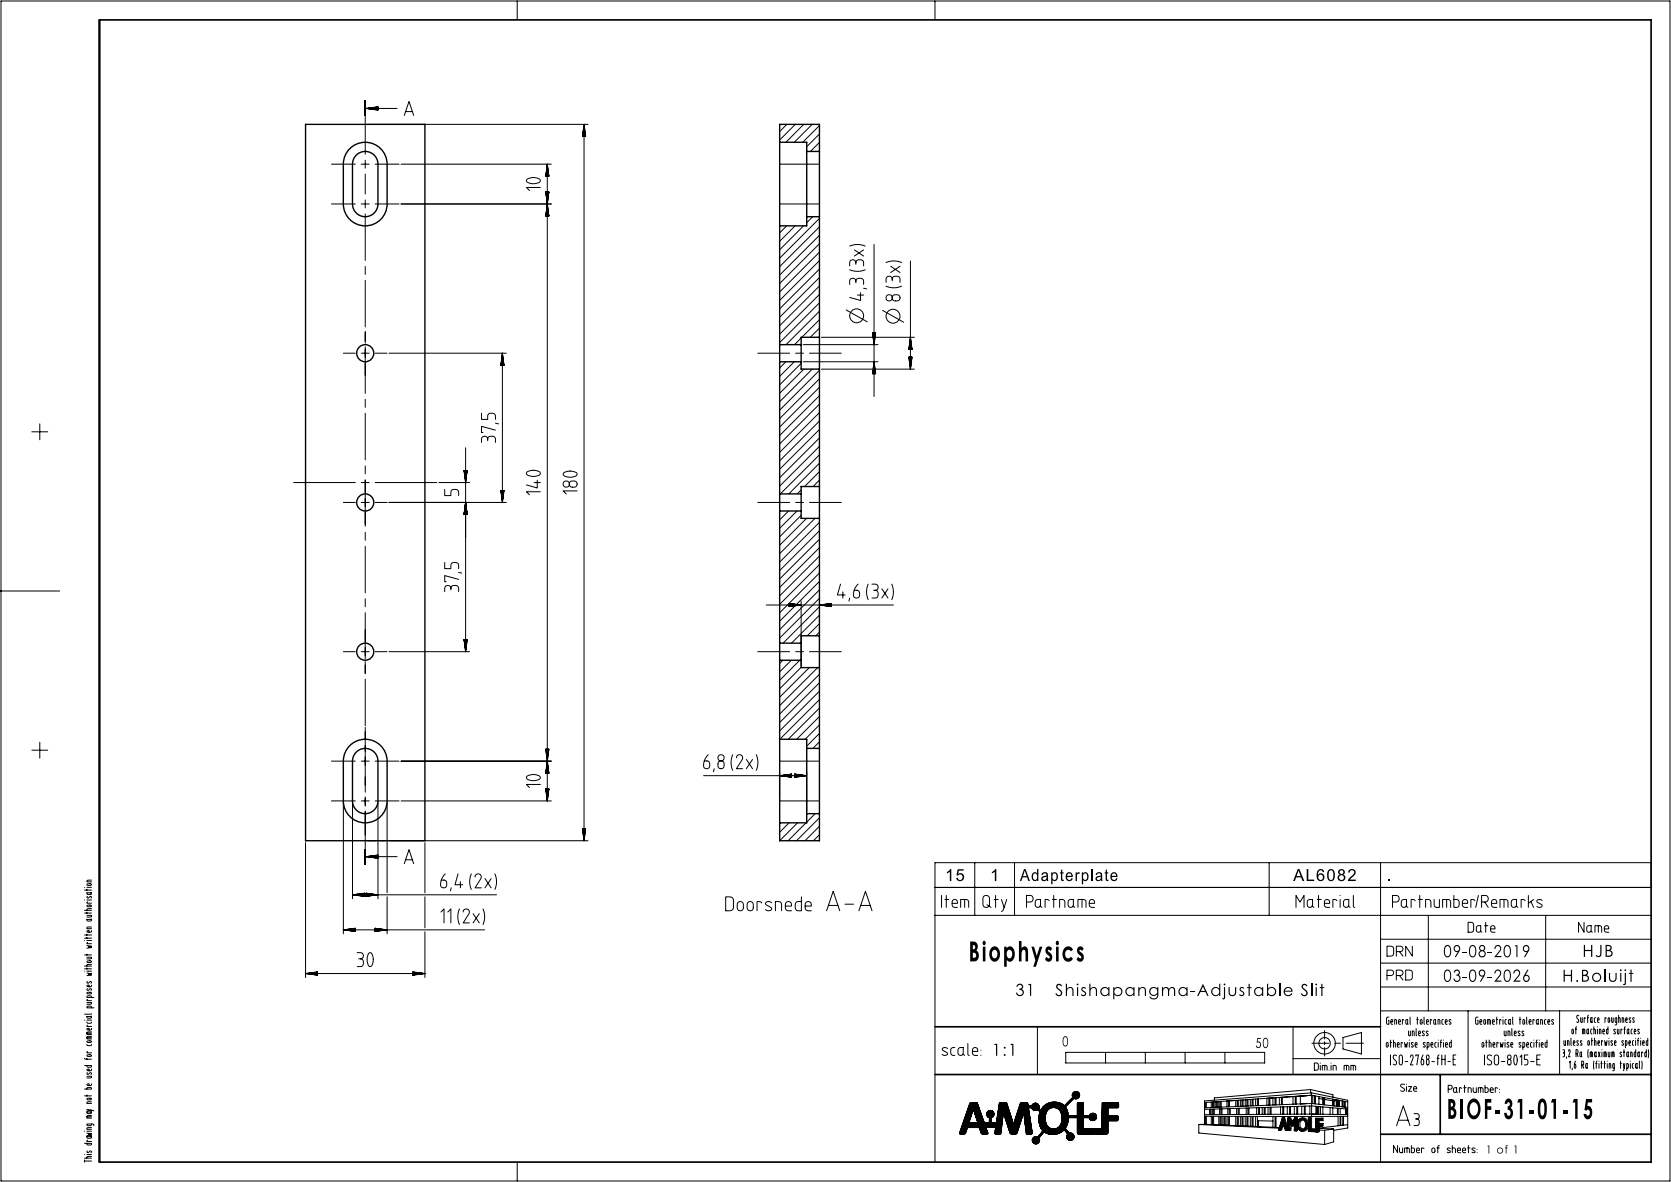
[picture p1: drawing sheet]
<svg xmlns="http://www.w3.org/2000/svg" width="420mm" height="297mm" viewBox="0 0 420 297" stroke-linecap="round" stroke-linejoin="round" font-family="sans-serif">
<defs><g id="words">
<text font-size="7.5" x="243.4" y="241.6">Biophysics</text>
<text font-size="7.3" x="363.7" y="281.1">BIOF-31-01-15</text>
<g font-size="4.5">
<text x="265.2" y="250.3">Shishapangma-Adjustable Slit</text>
<text x="392.6" y="246.7">H.Boluijt</text>
</g>
<g font-size="4.4">
<text x="362.8" y="240.5">09-08-2019</text>
<text x="255.2" y="250.2">31</text>
<text x="362.8" y="246.7">03-09-2026</text>
</g>
<text font-size="4.3" x="397.7" y="240.4">HJB</text>
<g font-size="4.2">
<text x="237.5" y="221.4">15</text>
<text x="248.9" y="221.4">1</text>
<text x="256.4" y="221.4">Adapterplate</text>
<text x="325" y="221.4">AL6082</text>
<text x="348.5" y="221.4">.</text>
</g>
<text font-size="3.7" x="315.5" y="263.3">50</text>
<text font-size="3.5" x="267" y="262.9">0</text>
<text font-size="3" x="373.4" y="289.8">1 of 1</text>
</g></defs>
<g fill="none" stroke="#000" stroke-width=".25">
<path d="M.2 .3h419.5v296.5h-419.5zM130 .3v4.7M235 .3v4.7M91.8 27.8v11M91.8 27.3h8M92 27.3l3-.4v.7zM92.2 27.2h2.8M92.3 31.3h55.5M92.6 27.3h2.4M92.6 27.2h2.4M92.9 27.4h2.1M93.3 27.4h1.7"/>
<path d="M93.3 27.1h1.7M93.7 27h1.3M94.1 27.5h.9M94.1 27h.9M94.5 27.6h.5M94.5 26.9h.5M94.9 27.6h.1M101.6 29l1.2-3.5 1.2 3.5M102 28h1.6M146.4 34.3h.8M146.4 34.1v.2M146.5 33.8v.5"/>
<path d="M146.5 33.4v.9M146.6 32.6v1.7M146.7 32.2v2.1M146.7 31.8v2.5M146.8 31.3v180M146.8 31.3l-.4 3M146.8 31.3l.4 3M146.8 31.4v2.9M146.9 32.2v2.1M147 32.6v1.7M147 33v1.3M147.1 33.4v.9"/>
<path d="M147.2 34.1v.2M197.8 31.3l-1.8 1.8M199.9 31.3l-3.9 3.9M202 31.3l-4.5 4.5M204.1 31.3l-4.5 4.5M206 37.9l-.2 .2M206 35.8l-2.3 2.3M206 33.7l-3.2 3.2M206 31.5l-4.2 4.3M83.3 41.3h6M83.3 51.3h6M90.8 41.3h2"/>
<path d="M90.8 51.3h2M91.8 40.3v2M91.8 43.8v5M91.8 50.3v2M91.8 53.8v11.7M94.3 41.3h6M94.3 51.3h6M100.8 41.3h37.8M100.8 51.3h37.8M132.4 45.1a2.9 2.9 0 0 1 3.4 .1v.2a1.82 1.82 0 0 1-2.2 .7l-1-.3a.47 .47 0 0 1-.2-.7zM135.8 47.1h-3.5l.8 .8M137.2 48.3h.8l-.8 6"/>
<path d="M137.2 48.3l.8 6h-.8M137.2 44.1v.2M137.2 48.3v.1M137.2 54.1v.2M137.2 43.8v.5M137.2 48.3v.4M137.2 53.8v.5M137.3 43.4v.9M137.3 48.3v.8M137.3 53.4v.9M137.3 48.3l.1 1.6M137.4 42.6v1.7"/>
<path d="M137.4 52.6v1.7M137.4 42.2v2.1M137.4 48.3v2M137.4 52.2v2.1M137.5 41.8v2.5M137.5 48.3v2.4M137.5 51.8v2.5M137.6 41.3v160M137.6 41.3l-.4 3M137.6 41.3l.4 3h-.8M137.6 41.4v2.9M137.6 51.4v2.9"/>
<path d="M137.6 48.3v2.8M137.7 42.2v2.1M137.7 48.3v2M137.7 52.2v2.1M137.7 42.6v1.7M137.7 48.3v1.6M137.7 52.6v1.7M137.8 43v1.3M137.8 48.3v1.2M137.8 53v1.3M137.8 43.4v.9M137.8 53.4v.9"/>
<path d="M137.9 48.3l-.1 .8M137.9 44.1v.2M137.9 48.3v.1M137.9 54.1v.2M196 41.3h10M196 51.3h10M197.7 56.8l-1.7 1.7M199.9 56.8l-3.9 3.8M202 56.8l-6 6M204.3 54.5l-1.5 1.5M206 59.1l-10 10M206 57l-10 10"/>
<path d="M206 54.9l-10 10M91.8 67v2M91.8 70.5v11.7M206 78.2l-8.4 8.4M206 76.1l-10 10M206 74l-10 10M206 71.9l-10 10M206 69.7l-10 10M206 67.6l-10 10M206 65.5l-10 10M206 63.4l-10 10M206 61.2l-10 10"/>
<path d="M212.7 77.9l5.3 3M213.6 67.8a4.9 4.9 0 0 0 3.9 0M213.6 61.8a4.9 4.9 0 0 1 3.9 0M214.7 62.8l2.4 1.5M215.1 66.4a.99 .99 0 0 1 .8-1.1 .99 .99 0 0 1 1.2 .8v.7M215.1 66a.78 .78 0 0 0-.8-.7 .78 .78 0 0 0-.7 .8v.7M215.1 71.1a.99 .99 0 0 1 .8-1.2 .99 .99 0 0 1 1.2 .8v.8M215.1 70.6a.78 .78 0 0 0-.8-.7 .78 .78 0 0 0-.7 .8v.8M215.5 74.1h1.6M216.3 73.6v1.9l-2.7-.8M217.1 62.8l-2.4 1.5M217.1 72.4l.7 .2"/>
<path d="M219.7 61.4v38.3M221.8 78l5.3 3M222.7 71.9a4.9 4.9 0 0 0 3.9 0M222.7 66a4.9 4.9 0 0 1 3.9 0M223.9 66.9l2.3 1.6M224.3 70.6a.99 .99 0 0 1 .8-1.2 .99 .99 0 0 1 1.1 .8v.8M224.3 70.1a.78 .78 0 0 0-.9-.7 .78 .78 0 0 0-.7 .8v.8M224.3 74.8a.78 .78 0 0 0-1.2-.6 .78 .78 0 0 0 0 1.3 .78 .78 0 0 0 1.2-.6M225 75.6a.82 .82 0 0 1-.7-1 .82 .82 0 0 1 1.1-.5 .81 .81 0 0 1 .8 1 .81 .81 0 0 1-1.1 .5M226.2 66.9l-2.3 1.6M228.8 65.6v27.2M86.3 88.8h3"/>
<path d="M90.8 88.8h2M91.8 83.3v3M91.8 87.2v11.7M94.3 88.8h3M97.8 88.8h29.5M125.9 91.3v.5M126 90.9v.9M126.1 90.5v1.3M126.1 90.1v1.7M126.2 89.3v2.5M126.3 88.9v2.9M126.3 88.8v37.5"/>
<path d="M126.3 88.8l-.4 3h.8M126.3 88.8l.4 3M126.4 89.3v2.5M126.4 89.7v2.1M126.5 90.5v1.3M126.6 90.9v.9M126.6 91.3v.5M126.7 91.6v.2M190.5 88.8h8M197.5 90.9l-1.5 1.6M199.6 90.9l-3.6 3.7M200 88.8h2"/>
<path d="M201.4 91.3l-5.4 5.4M201.4 84.9l-1.7 1.7M201.9 86.6h18.8M201.9 90.9h18.8M202 92.8l-6 6M203.5 88.8h8M204.2 92.8l-8.2 8.1M206 99.4l-10 10M206 97.3l-10 10M206 95.2l-10 10M206 93.1l-10 10M206 84.6l-.2 .2"/>
<path d="M206 82.5l-2.3 2.3M206 80.3l-4.5 4.5M206.5 84.8h12.7M206.5 92.8h12.7M219.3 83.6h.8l-.4 3zM219.3 83.6v.1M219.3 93.8v.1M219.4 83.6v.5M219.4 93.4v.5M219.4 83.6v.9M219.4 93v.9M219.5 83.6v1.7"/>
<path d="M219.5 92.3v1.6M219.6 83.6v2M219.6 91.9v2M219.6 83.6v2.4M219.6 91.5v2.4M219.7 90.9l.4 3h-.8zM219.7 91.1v2.8M219.8 83.6l-.1 2.8M219.8 83.6v2M219.8 91.9v2M219.9 83.6v1.7M219.9 92.3v1.6"/>
<path d="M219.9 83.6v1.3M219.9 92.6v1.3M220 93v.9M220 83.6v.9M220.1 83.6v.1M220.1 93.8v.1M220.2 84.8h9.6M220.2 92.8h9.6M228.5 89.8v.4M228.5 87.3v.5M228.6 86.9v.9M228.6 89.8v.8"/>
<path d="M228.6 86.5v1.3M228.6 89.8v1.2M228.7 86.1v1.7M228.7 89.8v1.6M228.7 85.7v2.1M228.7 89.8v2M228.8 89.8v2.8M228.8 84.9v2.9M228.8 84.8l.4 3h-.8zM228.9 85.3v2.5M228.9 89.8v2.4M229 85.7v2.1"/>
<path d="M229 89.8v2M229 86.1v1.7M229.1 89.8l-.1 1.6M229.1 86.9v.9M229.1 89.8v.8M229.2 87.3v.5M229.2 89.8v.4M229.2 87.6v.2M229.2 89.8v.1M229.2 89.8l-.4 3M229.2 89.8h-.8l.4 3M8 108.5h4"/>
<path d="M10 106.5v4M91.8 100.4v2M91.8 103.9v11.7M91.8 117.1v2M116.6 118.3h.8l-.4 3zM116.6 118.3v.1M116.7 118.3v.4M116.7 118.3v.8M116.8 118.3v1.2M116.8 118.3l.1 2M117 118.3v2.4M117 112.5v51.3"/>
<path d="M117.1 118.3v2.8M117.2 118.3l-.1 2.4M117.2 118.3v1.6M117.3 118.3v1.2M117.3 118.3v.8M117.4 118.3v.4M121 103.8v1.6h1.6v-.8a1.01 1.01 0 0 1 .9-.8 1.01 1.01 0 0 1 1 .7v.9M122.6 110.8a.99 .99 0 0 1 .8-1.2 .99 .99 0 0 1 1.1 .8v.8M122.6 110.3a.78 .78 0 0 0-.8-.7 .78 .78 0 0 0-.8 .8v.8M124.5 108.1l-3.5-1v1.6h.4M124.5 106.3l.8 .2M132.4 118.6a2.9 2.9 0 0 1 3.4 .2v.1a1.82 1.82 0 0 1-2.2 .8l-1-.3a.47 .47 0 0 1-.2-.8z"/>
<path d="M141.7 118.8a2.97 2.97 0 0 1 3.3 .2v.1a1.82 1.82 0 0 1-2.2 .8l-1-.3a.47 .47 0 0 1-.1-.8zM206 118.5l-3.8 3.8M206 116.4l-7.7 7.7M206 114.3l-9.9 9.8M206 112.2l-10 10M206 110l-10 10M206 107.9l-10 10M206 105.8l-10 10M206 103.7l-10 10M206 101.5l-10 10M73.8 121.3h15.5M86.3 126.3h3"/>
<path d="M90.8 126.3h2M90.8 121.3h2M91.8 120.6v11.7M91.8 133.8v2M91.8 137.3v11.7M94.3 121.3h15.5M94.3 126.3h3M97.8 126.3h29.5M110.3 121.3h7.7M111.8 123v1.5h1.5v-.7a1.01 1.01 0 0 1 1-.8 1.01 1.01 0 0 1 1 .7v.8M116.6 129.1v.2M116.7 128.8v.5"/>
<path d="M116.7 128.4v.9M116.8 128v1.3M116.9 127.2v2.1M117 126.8v2.5M117 126.3l.4 3h-.8zM117.1 126.4v2.9M117.1 126.8v2.5M117.2 127.6v1.7M117.3 128v1.3M117.3 128.4v.9M117.4 128.8v.5M125.9 123.3v.4"/>
<path d="M126 123.3v.8M126.1 123.3v1.2M126.1 123.3v1.6M126.2 123.3v2.4M126.3 123.3v2.8M126.4 123.3v2.4M126.5 123.3l-.1 2M126.5 123.3v1.2M126.6 123.3v.8M126.6 123.3v.4M126.7 123.3v.1M126.7 123.3l-.4 3"/>
<path d="M126.7 123.3h-.8l.4 3M134.3 121.3h1.5M135 120.7v1.9l-2.7-.8M135.8 123.6h-3.5l.8 .7M143.1 121.6a.78 .78 0 0 0-1.2-.6 .78 .78 0 0 0 0 1.3 .78 .78 0 0 0 1.2-.6M143.3 121.1l.3-.2a.98 .98 0 0 1 1.4 .7 .88 .88 0 0 1-1.2 .8 .79 .79 0 0 1-.7-.5 .79 .79 0 0 1 .2-.8zM145 123.4h-3.5l.8 .7M190.5 126.3h8M196.1 128.4l-.1 .1M198.2 128.4l-2.2 2.2M200 126.3h2M200.3 128.4l-4.3 4.4"/>
<path d="M201.4 129.5l-5.4 5.4M201.4 123.1l-1 1M202.7 130.3l-6.7 6.7M203.5 126.3h8M204.8 130.3l-8.8 8.8M206 139.7l-10 10M206 137.6l-10 10M206 135.5l-10 10M206 133.4l-10 10M206 131.2l-10 10M206 120.6l-1.6 1.7M0 148.5h15"/>
<path d="M91.8 150.5v2M91.8 154v11.7M111.8 141.3v1.6h1.5v-.8a1.01 1.01 0 0 1 1-.8 1.01 1.01 0 0 1 1 .7v.9M113.3 148.3a.99 .99 0 0 1 .8-1.2 .99 .99 0 0 1 1.2 .8v.8M113.3 147.8a.78 .78 0 0 0-.8-.7 .78 .78 0 0 0-.7 .8v.8M115.3 145.6l-3.5-1v1.6h.3M115.3 143.8l.8 .2M192.6 152h31.9M198.4 151.6l3 .4-3 .4zM198.4 151.6h.1M198.4 151.7h.5M198.4 151.7h.8"/>
<path d="M198.4 151.8h1.2M198.4 151.8l2 .1M198.4 151.9h2.4M198.4 152.3h.8M198.4 152.3h1.2M198.4 152.2h1.6M198.4 152h2.8M198.9 152.4h-.5M200.8 152.1h-2.4M201.4 151v16.3M206 158.8l-1 1M206 156.7l-3.1 3.1"/>
<path d="M206 154.6l-7.1 7M206 152.5l-9.2 9.1M206 150.3l-10 10M206 148.2l-10 10M206 146.1l-10 10M206 144l-10 10M206 141.9l-10 10M206 151v16.3M206 152l3-.4v.8zM206.2 152h2.8M206.5 151.9h2.5M206.5 152.1h2.5"/>
<path d="M206.9 151.9h2.1M207.3 152.2h1.7M207.7 151.8h1.3M207.7 152.3h1.3M208.1 151.7h.9M208.1 152.3h.9M208.5 151.7h.5M208.5 152.4h.5M208.9 151.6h.1M211.3 146.8l-.8 2.7h1.9M211.8 148.7v1.6M213.6 150.3l-.2 .7"/>
<path d="M214.7 148.3h.6a.88 .88 0 0 1 .8 1.3 .83 .83 0 0 1-1.2 .6 .83 .83 0 0 1-.4-1.2zM215.7 146.8l-1 1.5M218.2 146.8a4.9 4.9 0 0 0 0 3.9M219.2 146.8h.7a.78 .78 0 0 1 .8 .7 .78 .78 0 0 1-.7 .8M219.6 148.3a.99 .99 0 0 1 1.1 .8 .99 .99 0 0 1-.8 1.2h-.7M221.6 148l1.6 2.3M223.2 148l-1.6 2.3M224.1 146.8a4.9 4.9 0 0 1 0 3.9M86.3 163.8h3M90.8 163.8h2M91.8 166.3v3M91.8 170.7v11.7"/>
<path d="M94.3 163.8h3M97.8 163.8h20.2M116.6 160.8h.8l-.4 3M116.6 160.8l.4 3M116.6 160.8v.1M116.7 160.8v.4M116.7 160.8v.8M116.8 160.8v1.2M116.8 160.8l.1 2M117 160.8v2.4M117.1 160.8v2.8M117.2 160.8l-.1 2.4"/>
<path d="M117.2 160.8v1.6M117.3 160.8v1.2M117.3 160.8v.8M117.4 160.8v.4M190.5 163.8h8M196.8 165.9l-.8 .8M198.9 165.9l-2.9 2.9M200 163.8h2M201 165.9l-5 5M201.4 167.7l-5.4 5.4M201.4 161.3l-.3 .3M203.4 167.8l-7.4 7.4"/>
<path d="M203.5 163.8h8M205.5 167.8l-9.5 9.5M206 177.9l-7.9 7.9M206 175.8l-10 10M206 173.7l-10 10M206 171.6l-10 10M206 169.4l-10 10M8 188.5h4M10 186.5v4M83.3 191.3h6M90.8 191.3h2M91.8 182.8v16.3"/>
<path d="M94.3 191.3h6M100.8 191.3h37.8M132.4 195.1a2.9 2.9 0 0 1 3.4 .1v.2a1.82 1.82 0 0 1-2.2 .7l-1-.3a.47 .47 0 0 1-.2-.7zM135.8 197.1h-3.5l.8 .8M137.2 188.3h.8l-.8 6M137.2 188.3l.8 6h-.8M137.2 198.3h.8l-.4 3M137.2 198.3l.4 3M137.2 188.3v.1M137.2 194.1v.2M137.2 198.3v.1M137.2 188.3v.4"/>
<path d="M137.2 193.8v.5M137.2 198.3v.4M137.3 188.3v.8M137.3 193.4v.9M137.3 198.3v.8M137.3 188.3l.1 1.6M137.3 198.3l.1 1.6M137.4 192.6v1.7M137.4 188.3v2M137.4 192.2v2.1M137.4 198.3v2M137.5 188.3v2.4"/>
<path d="M137.5 191.8v2.5M137.5 198.3v2.4M137.6 191.4v2.9M137.6 188.3v2.8M137.6 198.3v2.8M137.7 188.3v2M137.7 192.2v2.1M137.7 198.3v2M137.7 188.3v1.6M137.7 192.6v1.7M137.7 198.3v1.6M137.8 188.3v1.2"/>
<path d="M137.8 193v1.3M137.8 198.3v1.2M137.8 193.4v.9M137.9 188.3l-.1 .8M137.9 198.3l-.1 .8M137.9 188.3v.1M137.9 194.1v.2M137.9 198.3v.1M176.8 194.9h26M177 191.2h.6a.88 .88 0 0 1 .8 1.2 .83 .83 0 0 1-1.1 .7 .83 .83 0 0 1-.4-1.2zM178 189.6l-1 1.6M179.5 193.1l-.2 .8"/>
<path d="M180.5 192a.82 .82 0 0 1 1-.8 .82 .82 0 0 1 .5 1.2 .81 .81 0 0 1-1 .7 .81 .81 0 0 1-.5-1.1M181.2 191.2a.78 .78 0 0 1-.6-1.2 .78 .78 0 0 1 1.3 0 .78 .78 0 0 1-.6 1.2M184.2 189.6a4.9 4.9 0 0 0 0 4M185.1 190.4a.78 .78 0 0 1 1-.7 .78 .78 0 0 1 .4 1.2l-1.4 2.2h1.6M187.6 190.8l1.5 2.3M189.1 190.8l-1.5 2.3M190.1 189.6a4.9 4.9 0 0 1 0 4M196 191.3h10M196 193.9v6.9M196 194.9l3-.4v.8zM196.2 194.9h2.8M196.5 195h2.5"/>
<path d="M196.5 194.8h2.5M196.9 195h2.1M197.3 195.1h1.7M197.3 194.7h1.7M197.7 194.7h1.3M198.1 195.2h.9M198.1 194.6h.9M198.5 195.2h.5M198.5 194.6h.5M198.9 195.3h.1M199.8 195.3h.1M199.8 195.2h.5"/>
<path d="M199.8 195.2h.8M199.8 195h2M199.8 195h2.4M199.8 194.5l.5 .1M199.8 194.6h.8M199.8 194.7h1.2M199.8 194.7h1.6M199.8 194.8h2.4M199.8 194.9h2.8M201.4 195.1h-1.6M202.8 193.9v10.1M202.8 194.9l-3-.4v.8"/>
<path d="M202.8 194.9l-3 .4M206 186.4l-1.7 1.7M206 184.3l-3.2 3.2M206 182.2l-3.6 3.6M206 180l-5.7 5.8M76.8 211.8v33.8M83.3 201.3h6M86.3 201.8v32.8M88.6 201.8v24M90.8 201.3h2M91.8 200.3v2.3M91.8 203.8v12"/>
<path d="M91.8 215.3h8M92.2 215.2h2.8M92.3 211.3h2.2M92.6 215.3h2.4M92.6 215.2h2.4M92.9 215.4h2.1M93.3 215.1h1.7M93.7 215.5h1.3M93.7 215h1.3M94.1 215.5h.9M94.1 215h.9M94.3 201.3h6"/>
<path d="M94.5 215.6h.5M94.5 214.9h.5M95 214.9l-3 .4 2.9 .3M95 201.8v24M95.5 211.3h1.3M97.3 201.8v22.5M97.8 211.3h50M100.8 201.3h37.8M101.6 217l1.2-3.5 1.2 3.5M102 216h1.6M106.8 211.8v12.5M111.9 219.6l-1 1.5"/>
<path d="M115.1 219.6l-.7 2.7h1.9M118.5 219.6a4.9 4.9 0 0 0 0 3.9M124.4 219.6a4.9 4.9 0 0 1 0 3.9M146.4 208.3h.8M146.4 208.3l.4 3M146.4 208.3v.1M146.5 208.3v.4M146.5 208.3v.8M146.6 208.3v1.6M146.7 208.3v2M146.7 208.3v2.4M146.9 208.3l-.1 2.8"/>
<path d="M146.9 208.3v2M147 208.3v1.6M147 208.3v1.2M147.1 208.3v.8M147.2 208.3v.1M147.2 208.3l-.4 3M196 201.3h10M196.2 206.8l-.2 .2M198.3 206.8l-2.3 2.3M200.5 206.8l-4.5 4.5M202.6 206.8l-4.5 4.5M204.9 204.5l-2.1 2.1"/>
<path d="M206 209.7l-1.5 1.6M206 207.6l-3.7 3.7M206 205.5l-5.8 5.8M245 216.8v13.2M255 216.8v13.2M319 216.8v13.2M347 216.8v75.2M21.2 239.9h1.8M21.2 236.3h.1M21.2 235.7h1.8M21.2 234.9h1.8M21.2 229.4h1.8"/>
<path d="M21.2 228.7h1.8M21.2 226.1h.1M21.2 223.6h1.8M21.2 223h.1M21.8 237.6l1.2 .2-.8 .1 .8 .2-1.2 .1M21.8 231h.8a.25 .25 0 0 1 .4 .2 .25 .25 0 0 1-.4 .2h-.7zM21.8 230h1.2l-.1 .4h-1.1M21.8 224.3h.8a.25 .25 0 0 1 .4 .3 .25 .25 0 0 1-.4 .2l-.6-.1zM21.8 223.4v.4M21.8 229.2v.3M21.8 234.7v.3M21.8 235.5v.3"/>
<path d="M21.8 239.7v.4M21.8 236.3h1.2M21.8 226.1h1.2M21.8 223h1.2M21.9 227.5l.7-.1a.25 .25 0 0 1 .4 .2 .25 .25 0 0 1-.4 .2h-.6zM21.9 222.2l.7-.1a.25 .25 0 0 1 .4 .2 .25 .25 0 0 1-.4 .2l-.6-.1zM22 225.2a.24 .24 0 0 0-.1 .4 .24 .24 0 0 0 .4 0l.3-.3a.24 .24 0 0 1 .3 0 .24 .24 0 0 1 0 .4M22 236.8l-.2 .3h1.2M22 226.6l-.2 .3h1.2M23 233.8l-.1 .4-.7 .1a.25 .25 0 0 1-.4-.3 .25 .25 0 0 1 .4-.2h.2v.5M23 232.9h-.9l-.3 .2v.3h1.2M23 228.3h-1l-.2 .4"/>
<path d="M23 221.2h-.9l-.3 .1v.3h1.2M23 230.9l-.2 .2M23 224.2l-.2 .2M86.3 233.6h35.5M86.5 233.7h2.8M86.9 233.7h2.4M86.9 233.6h2.4M87.3 233.5h2M87.6 233.8h1.7M87.6 233.5h1.7M88 233.9h1.3M88.4 233.9h.9"/>
<path d="M88.4 233.4h.9M88.6 224.8h36.2M88.6 224.8l3 .4M88.8 224.9h2.8M88.8 234h.5M88.8 233.3h.5M89.2 224.8h2.4M89.2 233.3h.1M89.3 233.3v.7l-3-.4M89.3 233.3l-3 .3M89.6 225h2M89.6 224.7h2"/>
<path d="M89.8 239.4h.8a.78 .78 0 0 1 .7 .7 .78 .78 0 0 1-.7 .8M89.9 225h1.7M89.9 224.7h1.7M90.3 225.1h1.3M90.3 224.6h1.3M90.7 225.1h.9M91.1 224.5h.5M91.5 225.2h.1M91.5 224.5h.1M91.6 224.4v.8M91.6 224.4l-3 .4M92 225.2h.1"/>
<path d="M92 225.1h1.3M92 225h1.6M92 225h2M92 224.5h.1M92 224.5h.5M92 224.6h1.3M92 224.7h1.6M92 224.7h2M92 224.8h2.4M92 224.4l3 .4-3 .4M92 224.4v.8M92.7 239.5a.69 .69 0 0 1 .8 .1 .69 .69 0 0 1 .2 .7 2.42 2.42 0 0 1-.6 2.6 1.82 1.82 0 0 1-.8-2.3z"/>
<path d="M92.9 225.1l-.9 .1M94.3 233.9h.9M94.3 233.9h1.3M94.3 233.8h1.6M94.3 233.7h2.8M94.3 233.3h.1M94.3 233.3h.5M94.3 233.4h.9M94.3 233.4l1.6 .1M94.3 233.5h2M94.3 233.6h2.4M94.3 233.3l3 .3-3 .4z"/>
<path d="M94.8 234h-.5M94.8 224.9h-2.8M96.7 233.7l-2.4 .1M97.3 225.3v9.3M106.8 225.3v7.8M106.8 234.1v11.5M110.8 229.2l.8-.8v3.5M110.9 221.1h.6a.88 .88 0 0 1 .8 1.3 .83 .83 0 0 1-1.1 .6 .83 .83 0 0 1-.4-1.2zM112.5 229.2l.8-.8v3.5M113.4 223.1l-.2 .8M115.5 228.4a4.9 4.9 0 0 0 0 3.9M115.7 221.5v1.6"/>
<path d="M116.4 229.2a.78 .78 0 0 1 1-.8 .78 .78 0 0 1 .5 1.2l-1.5 2.3h1.6M118.9 229.6l1.6 2.3M119.4 220.4a.78 .78 0 0 1 1-.8 .78 .78 0 0 1 .4 1.2l-1.4 2.3h1.6M120.5 229.6l-1.6 2.3M121.4 228.4a4.9 4.9 0 0 1 0 3.9M121.9 220.8l1.5 2.3M123.4 220.8l-1.5 2.3M182.4 225.4h1.3l.6 .5 .1 2.1-.2 .5-.4 .3-1.4 .1zM185.6 226.7l.5-.2a.75 .75 0 0 1 .7 .8v.8a.77 .77 0 0 1-.7 .8 .77 .77 0 0 1-.8-.8v-.9zM188 226.7l.6-.2a.75 .75 0 0 1 .7 .8v.8a.77 .77 0 0 1-.7 .8 .77 .77 0 0 1-.8-.8v-.9zM191.5 226.9l-.5-.3-.7-.1v2.4M194 226.8l-.9-.3a.5 .5 0 0 0-.6 .3 .5 .5 0 0 0 .2 .6l1 .6a.53 .53 0 0 1 .1 .7 .53 .53 0 0 1-.7 .2l-.7-.3"/>
<path d="M194.9 228.9v-2.4h.8a.75 .75 0 0 1 .7 .8v1.6M197.4 227.7h1.5a.83 .83 0 0 0-.2-1 .83 .83 0 0 0-1.1 0l-.2 .5v.9a.75 .75 0 0 0 .8 .8h.7M201.4 225.4v3.5h-.7a.75 .75 0 0 1-.8-.8v-.8a.75 .75 0 0 1 .8-.8h.7M202.4 227.7h1.5a.83 .83 0 0 0-.3-1 .83 .83 0 0 0-1 0l-.2 .5v.9a.75 .75 0 0 0 .7 .8h.8M207.8 228.9l1.6-4.9 1.7 4.9M208.2 227.5h2.4M212.4 227.2h2.2M215.9 228.9l1.6-4.9 1.7 4.9M216.3 227.5h2.4M235 230h180M235 223h180M235 223h180v-6.2h-180v75.2"/>
<path d="M236.7 225v3M237.5 226h1M237.8 225v3M239.3 227h1.3a.71 .71 0 0 0-.2-.8 .71 .71 0 0 0-.9 0l-.2 .4 .1 1.1 .4 .3h.8M241.5 228v-2l1.8 .2 .2 .4v1.4M242.5 226v2M247.2 225.3a.85 .85 0 0 1 .9-.3 .85 .85 0 0 1 .6 .7v1.6a.83 .83 0 0 1-.8 .7 .83 .83 0 0 1-.8-.7zM248.1 227.3l1 .7M249.9 226h1M250.2 225v3M251.7 226l.7 2M253 226l-.8 2.6-.5 .4"/>
<path d="M258 226.6h1a.83 .83 0 0 0 .7-.8 .83 .83 0 0 0-.7-.8h-1v3M260.4 226.2l.4-.2h.7v1.3a.66 .66 0 0 1-.6 .7 .66 .66 0 0 1-.7-.7zM261.4 227.7l.5 .3M263.7 226.3l-.4-.3h-.6v2M264.5 226h1M264.9 225v3M266.3 228v-2h.9l.4 .3 .1 1.7M268.6 226.2l.5-.2h.7v1.3a.66 .66 0 0 1-.7 .7 .66 .66 0 0 1-.6-.7zM269.7 227.7l.4 .3M270.9 228v-2l1.8 .2 .3 .4v1.4M272 226v2M273.8 227h1.3a.71 .71 0 0 0-.2-.8 .71 .71 0 0 0-.9 0l-.2 .4 .1 1.1 .3 .3h.9"/>
<path d="M325.7 228v-3l1.1 1.7 1-1.7v3M328.7 226.2l.5-.2h.7v1.3a.66 .66 0 0 1-.7 .7 .66 .66 0 0 1-.6-.7zM329.8 227.7l.4 .3M331.1 226h1M331.4 225v3M332.9 227h1.3a.71 .71 0 0 0-.2-.8 .71 .71 0 0 0-.9 0l-.2 .4 .1 1.1 .4 .3h.8M336 226.3l-.4-.3h-.6v2M336.8 225v.1M336.8 226v2M337.8 226.2l.5-.2h.7v1.3a.66 .66 0 0 1-.7 .7 .66 .66 0 0 1-.6-.7zM338.9 227.7l.5 .3M340.2 225v2.7l.3 .3"/>
<path d="M347 236h68M348.6 237.8h1.1l.5 .3 .1 1.6-.3 .4-1.4 .2zM350 226.6h1a.83 .83 0 0 0 .7-.8 .83 .83 0 0 0-.7-.8h-1v3M351 239.1h.9a.68 .68 0 0 0 .7-.7 .68 .68 0 0 0-.7-.6h-.9v2.5M351.8 239.1l.8 1.2M352.4 226.2l.4-.2h.7v1.3a.66 .66 0 0 1-.6 .7 .66 .66 0 0 1-.7-.7zM353.4 227.7l.5 .3M355 237.8v2.5l-1.7-2.5v2.5M355.7 226.3l-.4-.3h-.6v2M356.5 226h1M356.9 225v3M358.3 228v-2h.9l.4 .3v1.7"/>
<path d="M359 230v24M360.5 226v1.5l.2 .3 .4 .2M361.8 226v2h-.6M362.6 228v-2l1.8 .2 .2 .4v1.4M363.6 226v2M365.4 225v3l1-.1 .4-.5-.1-1.1-.4-.3h-.9M367.6 227h1.3a.71 .71 0 0 0-.2-.8 .71 .71 0 0 0-.9 0l-.2 .4 .1 1.1 .3 .3h.9M369 231.7l.9 .1 .4 .3 .1 1.6-.4 .5-1 .1zM370.7 226.3l-.4-.3h-.6v2M371.2 232.8l1-.2v1.1a.55 .55 0 0 1-.6 .6 .55 .55 0 0 1-.5-.6zM371.6 225l-.7 3M372.1 234l.4 .3"/>
<path d="M372.4 226.6h1a.83 .83 0 0 0 .7-.8 .83 .83 0 0 0-.7-.8h-1v3M373.1 232.6h.9M373.2 226.6l.9 1.4M373.4 231.7v2.6M374.7 233.4h1.1v-.3a.55 .55 0 0 0-.6-.5 .55 .55 0 0 0-.5 .5l.1 1 1 .2M374.9 227h1.3a.71 .71 0 0 0-.2-.8 .71 .71 0 0 0-.9 0l-.2 .4 .1 1.1 .4 .3h.8M378 226v2M378.3 226h-1.3v2M378.4 226l.4 .2 .2 .3v1.5M380 226.2l.4-.2h.8v1.3a.66 .66 0 0 1-.7 .7 .66 .66 0 0 1-.7-.7zM381.1 227.7l.4 .3M383.3 226.3l-.3-.3h-.7v2"/>
<path d="M384.2 225v3M384.8 226.5l.7 1.5M385.5 226l-1.3 1M387.6 226.3a.66 .66 0 0 0-.8-.4 .66 .66 0 0 0-.4 .8l1 .5a.46 .46 0 0 1 .1 .7 .46 .46 0 0 1-.6 .1l-.6-.3M388.5 230v24M398.1 231.7v2.6l-1.3-2.6v2.6M399 232.7l.9-.1v1.1a.55 .55 0 0 1-.5 .6 .55 .55 0 0 1-.6-.6zM399.8 234l.4 .3M401.7 232.6v1.7M402 232.6h-1.1v1.7M402 232.6l.5 .4 .1 1.3M403.2 233.4h1.2v-.3a.55 .55 0 0 0-.6-.5 .55 .55 0 0 0-.6 .5l.2 1 1 .2"/>
<path d="M21.2 256.3h.1M21.2 244h.1M21.2 243.4h1.8M21.2 242.7h1.8M21.8 240.5h1.2l-.2 .4h-1M21.8 256.8l.1 .2 .3 .1h.7l.1-.3M21.8 255.4h.8a.25 .25 0 0 1 .4 .2 .25 .25 0 0 1-.4 .2h-.7zM21.8 251.9h1.2l-.1 .4h-1.1M21.8 244.5l1.2 .2-.8 .1 .8 .2-1.2 .1M21.8 243.2v.3M21.8 259.6h1.2M21.8 256.3h1.2"/>
<path d="M21.8 244h1.2M21.9 249.4l.7-.1a.25 .25 0 0 1 .4 .2 .25 .25 0 0 1-.4 .2h-.6zM21.9 241.5l.7-.1a.25 .25 0 0 1 .4 .2 .25 .25 0 0 1-.4 .2h-.6zM22 248.4a.24 .24 0 0 0-.1 .4 .24 .24 0 0 0 .4 0l.3-.3a.24 .24 0 0 1 .3 0 .24 .24 0 0 1 0 .3M22 246.6a.24 .24 0 0 0-.1 .4 .24 .24 0 0 0 .4 0l.3-.3a.24 .24 0 0 1 .3 0 .24 .24 0 0 1 0 .4M22 257.6l-.2 .3h1.2M22 251.1l-.2 .3h1.2M23 259.3h-.9l-.3 .2v.4h1.2M23 258.4l-.1 .3-.7 .1a.25 .25 0 0 1-.4-.2 .25 .25 0 0 1 .4-.2h.2v.4M23 254.7l-1.8 .1M23 253.2v-.2l-.3-.2-.9 .2v.2h1.8M23 250.6v-.2l-.3-.2-.9 .2v.2h1.8"/>
<path d="M23 247.5l-.1 .4-.7 .1a.25 .25 0 0 1-.4-.3 .25 .25 0 0 1 .4-.2h.2v.5M23 242.3l-1 .1-.2 .3M23 255.3l-.2 .1M76.8 244.6h30M76.8 244.6l3 .4M77.4 244.5h2.4M77.4 244.7h2.4M77.8 244.5h2M77.8 244.7h2M78.1 244.4h1.7M78.1 244.8h1.7M78.5 244.4h1.3"/>
<path d="M78.5 244.9h1.3M79.3 244.3h.5M79.3 245h.5M79.7 244.2h.1M79.7 245h.1M79.8 244.2v.8M79.8 244.2l-3 .4M90.2 240.9a.99 .99 0 0 1 1.1 .8 .99 .99 0 0 1-.7 1.2h-.8M103.8 244.2l3 .4M103.8 244.2v.8M103.8 244.2h.1M103.8 244.3h.5"/>
<path d="M103.8 244.3l1.3 .1M103.8 244.4h1.6M103.8 244.5h2M103.8 244.5h2.4M103.8 245h.1M103.8 245h.5M103.8 244.8h1.6M103.8 244.7h2M103.8 244.7h2.4M105.1 244.9h-1.3M106.8 244.6l-3 .4M260.7 258v12"/>
<path d="M325 258v12M332.9 258.9v2.2M347 254h68M347 248h68M347 242h68M348.6 245.1h1a.68 .68 0 0 0 .7-.7 .68 .68 0 0 0-.7-.6h-1v2.5M349.1 255.6h-.4l-.2 .3v1.1l.3 .4h.3l-.1-1M349.6 256.8h.5v-.2a.27 .27 0 0 0-.3-.4 .27 .27 0 0 0-.2 .4l.1 .7 .4 .1M350.6 257.4v-1.2l.4 .2v1M351 245.1h.9a.68 .68 0 0 0 .7-.7 .68 .68 0 0 0-.7-.6h-.9v2.5M351.5 256.8h.5v-.2a.27 .27 0 0 0-.2-.4 .27 .27 0 0 0-.3 .4l.1 .6 .4 .2M351.8 245.1l.8 1.2"/>
<path d="M352.8 256.4l-.3-.2v1.2M353.3 243.8h1.1l.5 .3 .1 1.6-.3 .4-1.4 .2zM353.4 256.2h.4v.8a.27 .27 0 0 1-.2 .4 .27 .27 0 0 1-.3-.4zM353.8 257.2l.1 .2M354 259.1v.9l.2 .2h.3v-1.1M354.4 255.6l.1 1.8M355.9 258.4l.2 1.8M356.1 256.2h.4M356.2 255.6v1.8M356.5 259.6h.5v-.1a.27 .27 0 0 0-.2-.4 .27 .27 0 0 0-.3 .4l.1 .6 .4 .1M357.1 256.2l.3 .1v.7a.27 .27 0 0 1-.2 .4 .27 .27 0 0 1-.2-.4zM357.9 255.6l.2 1.8"/>
<path d="M358 259.2a.26 .26 0 0 0-.4-.1 .26 .26 0 0 0 0 .4l.3 .3a.26 .26 0 0 1 0 .4 .26 .26 0 0 1-.4-.1M358.5 256.8h.5v-.2a.27 .27 0 0 0-.2-.4 .27 .27 0 0 0-.3 .4l.1 .7 .4 .1M359 259.2a.26 .26 0 0 0-.4-.1 .26 .26 0 0 0 0 .4l.3 .3a.26 .26 0 0 1 0 .4 .26 .26 0 0 1-.4-.1M359.9 256.4l-.4-.2v1.2M360.5 256.2h.3v.8a.27 .27 0 0 1-.2 .4 .27 .27 0 0 1-.2-.4zM360.8 257.2l.2 .2M361.4 257.4v-1.2l.5 .2v1M362.8 256.2h-.3l-.1 .3 .1 .7 .3 .2M363.3 256.8h.4v-.2a.27 .27 0 0 0-.2-.4 .27 .27 0 0 0-.2 .4v.6l.4 .2M364.7 256.3a.26 .26 0 0 0-.4-.1 .26 .26 0 0 0 0 .4l.3 .3a.26 .26 0 0 1 0 .4 .26 .26 0 0 1-.4-.1M369 254v16M371.5 255.6h-.4l-.2 .3v1.1l.3 .4h.3v-1h-.1"/>
<path d="M372 256.8h.4v-.2a.27 .27 0 0 0-.2-.4 .27 .27 0 0 0-.2 .4l.1 .7 .3 .1M373 256.2l.4 .1v.7a.27 .27 0 0 1-.2 .4 .27 .27 0 0 1-.3-.4zM373.9 257.4v-1.2l.7 .1v1.1M374.3 256.2v1.2M375.1 256.8h.5v-.2a.27 .27 0 0 0-.2-.4 .27 .27 0 0 0-.3 .4l.1 .7 .4 .1M376.1 256.2h.3M376.2 255.6v1.8M377.3 256.4l-.4-.2v1.2M377.8 255.6h.1M377.8 256.2v1.2M378.1 259.1v.9l.2 .2M378.5 259.1v1.1h-.2"/>
<path d="M378.6 256.2h-.2l-.1 .3v.7l.3 .2M379.2 256.2h.4v.8a.27 .27 0 0 1-.2 .4 .27 .27 0 0 1-.3-.4zM379.6 257.2l.1 .2M380 258.4l.1 1.8M380.2 255.6l.1 1.8M380.6 259.6h.5v-.1a.27 .27 0 0 0-.3-.4 .27 .27 0 0 0-.2 .4l.1 .6 .4 .1M381.9 256.2h.4M382 255.6v1.8M382 259.2a.26 .26 0 0 0-.3-.1 .26 .26 0 0 0-.1 .4l.4 .3a.26 .26 0 0 1 0 .4 .26 .26 0 0 1-.4-.1M382.9 256.2l.3 .1v.7a.27 .27 0 0 1-.2 .4 .27 .27 0 0 1-.2-.4zM383 259.2a.26 .26 0 0 0-.4-.1 .26 .26 0 0 0 0 .4l.3 .3a.26 .26 0 0 1 0 .4 .26 .26 0 0 1-.4-.1M383.7 255.6l.1 1.8"/>
<path d="M384.3 256.8h.5v-.2a.27 .27 0 0 0-.2-.4 .27 .27 0 0 0-.3 .4l.1 .7 .4 .1M385.7 256.4l-.4-.2v1.2M386.3 256.2h.3v.8a.27 .27 0 0 1-.2 .4 .27 .27 0 0 1-.3-.4zM386.6 257.2l.2 .2M387.2 257.4v-1.2l.5 .1v1.1M388.6 256.2h-.3l-.1 .3 .1 .7 .3 .2M389 256.8h.5v-.2a.27 .27 0 0 0-.2-.4 .27 .27 0 0 0-.3 .4l.1 .7 .4 .1M390.5 256.3a.26 .26 0 0 0-.4-.1 .26 .26 0 0 0 0 .4l.3 .3a.26 .26 0 0 1 0 .4 .26 .26 0 0 1-.4-.1M392 254v16M395.2 258.7h.2l.1 .7a.25 .25 0 0 1-.3 .4 .24 .24 0 0 1-.1-.4zM396 258.6h.3M396.3 258l-.2 .3v1.5"/>
<path d="M396.8 255.3a.3 .3 0 0 0-.4-.1 .3 .3 0 0 0-.1 .4l.4 .6a.37 .37 0 0 1 .1 .5 .37 .37 0 0 1-.4 .1h-.1M397.3 255.7v.9l.2 .3h.2v-1.2M397.7 259.8v-1.2l.6 .1 .1 1.1M398 258.6v1.2M398.5 255.9l-.3-.2v1.2M398.9 258.7l.3-.1v.8a.24 .24 0 0 1-.2 .4 .24 .24 0 0 1-.2-.4zM399 255.7h.3M399.2 259.6l.1 .2M399.3 255.1l-.2 .4v1.4M399.8 255.8l.3-.1v.8a.24 .24 0 0 1-.2 .4 .24 .24 0 0 1-.1-.4zM400.1 256.7l.2 .2M400.1 258.6l-.3 .4 .1 .7 .2 .1"/>
<path d="M400.6 258.6l.4 .1v1.1M400.6 258v1.8M401 255.7l-.3 .4 .1 .7 .2 .1M401.5 258h.1M401.5 258.6v1.2M401.5 256.3h.4v-.2a.24 .24 0 0 0-.2-.4 .24 .24 0 0 0-.2 .4l.1 .7 .3 .1M402 259.8v-1.2l.3 .1 .1 1.1M402.9 259.2h.4v-.2a.25 .25 0 0 0-.3-.4 .24 .24 0 0 0-.1 .4v.7l.4 .1M403.7 255.9l-.3-.2v1.2M404.2 258v1.8h-.3l-.1-.9 .1-.3h.3M404.3 255.8h.2l.1 .7a.25 .25 0 0 1-.3 .4 .24 .24 0 0 1-.1-.4zM405.1 255.7l.1 1.2h.3v-1.2"/>
<path d="M406 258.7a.23 .23 0 0 0-.3 0 .23 .23 0 0 0 0 .3l.3 .3a.23 .23 0 0 1 0 .4 .23 .23 0 0 1-.4-.1M406.4 256.9h-.3l-.1-.3 .1-.9h.3v1.5l-.1 .3h-.3M406.5 258.6v.9l.2 .3h.2v-1.2M406.8 255.7l.4 .1v1.1M406.8 255.1v1.8M407.7 258.8l-.3-.2v1.2M407.7 256.9v-1.2l.4 .2v1M408.2 258.6h.3M408.5 258l-.2 .3v1.5M408.6 256.3h.4v-.2a.24 .24 0 0 0-.2-.4 .24 .24 0 0 0-.2 .4l.1 .7 .3 .1M409.1 258.7l.3-.1v.8a.25 .25 0 0 1-.3 .4 .24 .24 0 0 1-.1-.4zM409.3 259.6l.2 .2"/>
<path d="M409.9 255.9a.23 .23 0 0 0-.4-.1 .23 .23 0 0 0 .1 .4l.2 .3a.23 .23 0 0 1 .1 .3 .23 .23 0 0 1-.4 0M410.3 258.6l-.3 .4v.7l.3 .1M410.8 259.2h.4v-.2a.25 .25 0 0 0-.3-.4 .24 .24 0 0 0-.1 .4v.7l.4 .1M410.8 255.9a.23 .23 0 0 0-.4-.1 .23 .23 0 0 0 0 .4l.3 .3a.23 .23 0 0 1 0 .3 .23 .23 0 0 1-.3 0M412 258.7a.23 .23 0 0 0-.3 0 .23 .23 0 0 0 0 .3l.3 .3a.23 .23 0 0 1 0 .4 .23 .23 0 0 1-.4-.1M21.2 273.7h1.8v-.3l-.9-.2-.2 .2-.1 .3M21.2 267.7h1.8v.3l-.9 .1-.2-.1-.1-.3M21.2 265.9l.4 .2h1.4M21.2 275.4h1.8M21.8 279.4h.8a.25 .25 0 0 1 .4 .2 .25 .25 0 0 1-.4 .2h-.6zM21.8 278.7l1.8 .5M21.8 270.4h1.2l-.1 .4-1.1 .1"/>
<path d="M21.8 262.4l.1 .2 .3 .2 .7-.1 .1-.3M21.8 265.9v.4M21.8 275.1v.4M21.8 260.7h1.2M21.9 276l.7-.1a.25 .25 0 0 1 .4 .3 .25 .25 0 0 1-.4 .2l-.6-.1zM21.9 265.1l.7-.1a.25 .25 0 0 1 .4 .2 .25 .25 0 0 1-.4 .3l-.6-.1zM21.9 261.6l.7-.1a.25 .25 0 0 1 .4 .2 .25 .25 0 0 1-.4 .3l-.6-.1zM22 269.5a.24 .24 0 0 0-.1 .4 .24 .24 0 0 0 .4 0l.3-.3a.24 .24 0 0 1 .3 0 .24 .24 0 0 1 0 .4M22 264.2l-.2 .4h1.2M23 276.8h-.9l-.3 .2v.3h1.2M23 272.3l-.1 .4-.7 .1a.25 .25 0 0 1-.4-.3 .25 .25 0 0 1 .4-.2h.2v.5M23 268.6l-.1 .4-.7 .1a.25 .25 0 0 1-.4-.3 .25 .25 0 0 1 .4-.2h.2v.5"/>
<path d="M23 260.4h-.9l-.3 .2v.5h1.2M23 279.3l-.2 .1M23 279l-1.2 .2M238.2 263.5a.66 .66 0 0 0-.8-.4 .66 .66 0 0 0-.5 .8l1 .5a.46 .46 0 0 1 .1 .7 .46 .46 0 0 1-.6 .1l-.6-.3M240 263.2a.76 .76 0 0 0-1 .6v.9a.76 .76 0 0 0 1 .5M241 263.4l1.1-.2v1.3a.66 .66 0 0 1-.7 .7 .66 .66 0 0 1-.6-.7v-.7zM242 264.9l.5 .3M243.3 262.2v2.7l.3 .3M243.9 277.1h1.7l1.6 4.4a.75 .75 0 0 0 1.1 .6h1.2a.73 .73 0 0 0 .9-.1 .73 .73 0 0 0 .2-.8l.5-3.6a.63 .63 0 0 1 .3-.6 .63 .63 0 0 1 .7 .1 .84 .84 0 0 1 .9 0 .84 .84 0 0 1 .3 .9l1.5 4.8 1.3-4.4a1.32 1.32 0 0 1 .7-1.3 1.32 1.32 0 0 1 1.5 .3l1.2 7.4-.2 .1h-1.3l-.7-5.7-1.4 4.8a.91 .91 0 0 1-.4 .9 .91 .91 0 0 1-.9 0h-.1a.54 .54 0 0 1-.7-.6l-1.6-5.1-.7 5.7h-1.4l.1-1.4-.2-.2h-2.1l.4 1.4a1.19 1.19 0 0 1-1.3 .2 1.19 1.19 0 0 1-.7-1.1l-.3-.5h-1.9a.95 .95 0 0 0-1.3 1.1 .8 .8 0 0 1-1.2 .5h-.4v-.2zM244 277.1l-.3 .2M244.1 277.1l-.4 .3M244.1 277.1l-.5 .5"/>
<path d="M244.2 277.1l-.6 .6M244.3 279.8l-2.2 2.3M244.3 279.7l-2.1 2.2M244.4 279.6l-2.2 2.2M244.4 277.1l-.9 .8M244.4 279.5l-2.2 2.2M244.4 264.2h1.3a.71 .71 0 0 0-.2-.8 .71 .71 0 0 0-.9 0l-.2 .4 .1 1.1 .4 .3h.8M244.4 277.1l-.9 .9M244.5 279.3l-2.2 2.3M244.5 279.2l-2.2 2.1M244.5 277.1l-1 1M244.5 279.1l-2.1 2.1"/>
<path d="M244.6 277.1l-1.2 1.1M244.6 278.9l-2.2 2.2M244.7 278.7l1.1 3.4h-2.3zM244.7 277.1l-1.4 1.3M244.8 277.1l-1.5 1.4M244.9 277.1l-1.6 1.5M244.9 277.1l-1.7 1.6M245.1 277.1l-1.9 1.9M245.1 277.1l-2 2M245.2 277.1l-2.1 2.1M245.3 277.1l-2.3 2.2M245.4 277.1l-2.4 2.4"/>
<path d="M245.5 277.1l-2.6 2.5M245.5 277.1l-2.6 2.6M245.6 277.1l-2.7 2.7M245.6 277.1l-2.8 2.9M245.7 277.2l-3 2.9M245.7 277.3l-3 3M245.8 277.5l-3.2 3.2M245.8 277.5l-3.3 3.3M245.8 277.6l-3.3 3.3M245.8 277.6l-1.1 1.2M245.9 277.8l-1.2 1.1M245.9 277.9l-1.1 1.1"/>
<path d="M246 278.1l-1.2 1M246 278.1l-1.1 1.2M246 278.2l-1.1 1.2M246 278.3l-1.1 1.1M246.1 278.3l-1.2 1.2M246.1 278.4l-1.2 1.2M246.1 278.5l-1.1 1.1M246.1 278.5l-1.1 1.2M246.1 278.6l-1.1 1.1M246.2 278.6l-1.1 1.3 1.1-1.2M246.2 278.8l-1.1 1.2M246.2 278.9l-1.1 1.1"/>
<path d="M246.3 278.9l-1.2 1.2M246.3 279l-1.1 1.2 1.1-1.1M246.3 279.1l-1.1 1.2M246.3 279.2l-1.1 1.2M246.4 279.3l-1.2 1.1M246.4 279.3l-1.2 1.2M246.4 279.4l-1.1 1.1M246.4 279.4l-1.1 1.2M246.5 279.6l-1.2 1.2M246.5 279.7l-1.1 1.2M246.6 263.8v.1M246.6 265.1v.1"/>
<path d="M246.6 279.8l-1.2 1.2M246.6 279.9l-1.2 1.2M246.6 279.9l-1.1 1.3M248.3 279.3a.98 .98 0 0 1 1.5 .3 .98 .98 0 0 1-.7 1.4l-.1 2.1h-.2l-.2-2.3a.94 .94 0 0 1-.3-1.5zM248.4 279.2l-.3 .2M248.7 279l-.7 .7M248.8 279l-.8 .8M248.8 279l-.8 .9M248.9 279l-.9 .9M249 279l-1 1.1M249.1 279l-1.1 1.1M249.2 279l-1.2 1.2"/>
<path d="M249.2 279.1l-1.2 1.1M249.4 279.1l-1.3 1.3M249.4 279.2l-1.3 1.2M249.5 279.2l-1.3 1.3M249.5 279.2l-1.3 1.4M249.6 279.3l-1.3 1.3 1.3-1.3M249.6 279.4l-1.3 1.3M249.7 279.4l-1.3 1.3M249.7 279.5l-1.3 1.3M249.7 279.5l-1.2 1.3M249.8 279.6l-1.3 1.2M249.8 279.7l-1.1 1.2 1.1-1.2"/>
<path d="M249.8 279.8l-1.1 1.1M249.8 279.8l-1.1 1.3M249.8 280l-1.1 1.2M250.8 279.4l2.3-2.1-2.3 2.2M251.3 277.1l-.1 .1M251.4 277.1l-.2 .2M251.5 277.1l-.4 .3M251.6 277.1l-.5 .5M251.7 277.1l-.6 .6M251.8 277.1l-.7 .6M251.9 277.1l-.8 .7M252 277.1l-.9 .9"/>
<path d="M252.1 277.1l-1.1 1M252.1 280l-1.6 1.7M252.1 279.9l-1.6 1.6M252.1 277.1l-1.1 1.1M252.1 279.8l-1.6 1.6M252.1 279.7l-1.6 1.6M252.2 279.6l-1.6 1.6M252.2 279.5l-1.6 1.6M252.2 279.4l-1.6 1.6M252.2 279.3l-1.6 1.6M252.2 277.1l-1.2 1.1M252.4 277.1l-1.4 1.3"/>
<path d="M252.4 277.1l-1.4 1.4M252.5 277.1l-1.5 1.5M252.6 277.1l-1.6 1.6M252.7 277.1l-1.8 1.7M252.8 277.1l-1.9 1.8M252.8 277.1l-1.9 1.9M252.9 277.1l-2 2M253 277.1l-2.1 2.1M253 277.2l-2.1 2.1M253.1 277.3l-2.3 2.4M253.1 277.4l-2.3 2.3M253.1 277.5l-2.3 2.3"/>
<path d="M253.1 277.5l-2.3 2.5M253.2 277.6l-2.5 2.5M253.2 277.7l-2.5 2.5M253.2 277.8l-2.5 2.6M253.3 277.9l-2.6 2.6M253.3 278.1l-2.7 2.7M253.4 278.2l-1.2 1.1M253.4 278.3l-1.1 1.1M253.4 278.3l-1.1 1.2M253.4 278.4l-1.1 1.2M253.5 278.5l-1.2 1.1M253.5 278.5l-1.2 1.2"/>
<path d="M253.5 278.6l-1.2 1.2M253.5 278.7l-1.1 1.2M253.5 278.8l-1.1 1.1M253.6 278.8l-1.2 1.2M253.6 278.9l-1.2 1.3 1.2-1.2-1.2 1.2M253.6 279.1l-1.1 1.2M253.7 279.1l-1.2 1.3M253.7 279.2l-1.2 1.2M253.7 279.3l-1.2 1.2M253.8 279.5l-1.2 1.2M253.8 279.6l-1.2 1.2M253.8 279.7l-1.2 1.2"/>
<path d="M253.9 279.8l-1.2 1.2M253.9 279.9l-1.2 1.3M253.9 280l-1.2 1.2M255.7 279.6l2.5-2.5-2.5 2.6M256.6 277.1l-.1 .2M256.7 277.1l-.3 .3M256.9 277.1l-.6 .5M256.9 277.1l-.6 .6M257 277.1l-.7 .7M257.1 280l-2.2 2.2M257.1 277.1l-.9 .9M257.2 279.8l-2.3 2.3"/>
<path d="M257.2 279.7l-2.2 2.2M257.2 279.6l-2.2 2.2M257.2 279.5l-2.2 2.2M257.2 277.1l-1 1M257.3 279.3l-2.2 2.1M257.3 277.1l-1.2 1.1M257.4 277.1l-1.3 1.2M257.5 277.1l-1.5 1.4M257.6 277.1l-1.6 1.5M257.6 277.1l-1.6 1.6M257.7 277.1l-1.8 1.7M257.7 277.9h1.5a1.05 1.05 0 0 1 1.3-.7 1.05 1.05 0 0 1 .7 1.4l1.1 1.2-.3 .2-1-1.1a1.3 1.3 0 0 1-1.8-.6h-1.5z"/>
<path d="M257.9 277.1l-2 2M257.9 277.1l-2.1 2.1M258 277.1l-2.2 2.2M258.1 277.1l-2.3 2.3M258.3 277.2l-2.7 2.6M258.3 277.2l-2.7 2.7M258.3 277.2l-2.8 2.9M258.3 277.4l-2.8 2.8M258.4 277.4l-2.9 2.9M258.4 277.5l-3 2.9M258.4 277.5l-3 3.1M258.4 277.7l-3.1 3"/>
<path d="M258.4 277.7l-3.1 3.1M258.4 277.8l-3.1 3.1M258.4 277.8l-3.2 3.3M258.5 277.9l-3.3 3.3M258.5 278.4l-1.2 1.2M258.5 278.5l-1.1 1.2M258.5 278.6l-1.1 1.2M258.5 278.7l-1.1 1.2M258.6 277.9l-3.5 3.4M258.6 278.8l-1.2 1.2M258.6 278.9l-1.2 1.2M258.6 279l-1.2 1.3"/>
<path d="M258.6 279.1l-1.2 1.2M258.6 277.9l-1.3 1.3M258.6 279.2l-1.2 1.2M258.6 279.3l-1.2 1.2M258.6 279.3l-1.2 1.3M258.7 279.4l-1.3 1.3M258.7 279.5l-1.2 1.2M258.7 279.6l-1.2 1.2M258.7 279.6l-1.2 1.3M258.7 279.7l-1.2 1.3M258.7 279.8l-1.2 1.2M258.7 279.9l-1.2 1.2"/>
<path d="M258.7 279.9l-1.2 1.3M258.8 277.9l-3.8 3.7M258.8 277.9l-1.5 1.5M258.9 277.9l-1.6 1.6M259 277.9l-.4 .4M259.1 277.9l-.5 .4M259.2 277.9l-.4 .4M259.4 278.5l1.3-1.2-1.3 1.3M259.7 277.4l-.3 .2M259.7 278.9l1.3-1.3-1.2 1.3M259.8 277.3l-.4 .4M260 277.2l-1.2 1.1"/>
<path d="M260.1 277.2l-1.2 1.1M260.2 277.2l-1.2 1.1M260.3 277.2l-1.2 1.1M260.3 277.2l-1.1 1.1M260.4 277.2l-1.1 1.2M260.5 277.2l-1.2 1.2M260.6 277.2l-1.2 1.3M260.8 277.3l-1.3 1.4M260.8 278.9l.4-.4-.6 .5M260.8 277.4l-1.3 1.3M260.9 277.4l-1.3 1.4M260.9 277.5l-1.3 1.3"/>
<path d="M261 277.6l-1.3 1.3M261.1 277.7l-1.3 1.2M261.1 277.8l-1.2 1.2M261.1 277.8l-1.1 1.2M261.1 278.4l-.6 .6M261.1 277.9l-1.1 1.1M261.2 278l-1.1 1M261.2 278.2l-.9 .8M261.2 278.1l-1 .9M261.2 278.1l-.9 .9M261.2 278.6l-.3 .3M261.3 278.6l-.3 .3"/>
<path d="M261.3 278.7l-.3 .3M261.4 278.7l-.3 .4M261.4 278.8l-.2 .4M261.5 278.9l-.2 .3M262.2 278a3.6 3.6 0 0 1 4.2-.8 3.6 3.6 0 0 1 2.1 3.7 3.8 3.8 0 0 1-2.4 3.9 3.8 3.8 0 0 1-4.5-1.4 5.1 5.1 0 0 1 .6-5.4zM262.5 277.8l-.4 .4M262.8 277.6l-.9 .9M262.9 279.9l-1.8 1.7M262.9 279.8l-1.8 1.8M262.9 279.7l-1.8 1.8M263 279.5l-1.9 1.9M263.1 279.3l-2 2"/>
<path d="M263.1 277.4l-1.5 1.5M263.2 279.1l-2.1 2.1M263.3 277.3l-2 2M263.3 279a2.01 2.01 0 0 1 2.2-.6 2.01 2.01 0 0 1 1.4 1.9 2.56 2.56 0 0 1-2.1 3.4 2.25 2.25 0 0 1-2.1-2.8l.1-.8zM263.4 277.2l-2.1 2.1M263.5 277.2l-2.1 2.2M263.8 277.1l-2.4 2.4M263.9 277.1l-2.6 2.5M263.9 277l-2.6 2.7M264.1 277l-2.9 2.9M264.2 277l-3 3M264.3 277l-3.1 3.1"/>
<path d="M264.4 277l-3.2 3.2M264.5 276.9l-3.3 3.4M264.6 276.9l-3.5 3.5M264.7 276.9l-3.6 3.6M264.8 276.9l-3.7 3.7M264.9 276.9l-3.8 3.8M265 276.9l-3.9 3.9M265.1 276.9l-4 4M265.1 276.9l-4 4.1M265.3 276.9l-4.2 4.2M265.3 276.9l-4.2 4.3M265.4 276.9l-1.7 1.7"/>
<path d="M265.5 276.9l-1.6 1.6M265.6 277l-1.6 1.4M265.7 277l-1.4 1.4M265.7 277l-1.3 1.3M265.8 277l-1.4 1.3M265.9 278.5l1.1-1.1-1.1 1.2M265.9 277l-1.4 1.3M266 277l-1.3 1.3M266 277l-1.2 1.3M266.1 277.1l-1.3 1.2M266.2 277.1l-1.3 1.2M266.2 277.1l-1.2 1.2"/>
<path d="M266.3 277.1l-1.2 1.2M266.3 277.1l-1.1 1.2M266.4 277.2l-1.2 1.1M266.5 277.2l-1.2 1.1M266.5 277.2l-1.1 1.2M266.6 277.2l-1.1 1.2 1.2-1.1M266.7 279.5l1.2-1.2-1.2 1.3M266.7 277.3l-1.1 1.1M266.8 277.3l-1.1 1.1M266.8 277.3l-1 1.2 1.1-1.1M267.1 277.5l-1.2 1.1M267.1 277.5l-1 1.2 1.1-1.1"/>
<path d="M267.2 277.6l-1.1 1.1 1.2-1M267.3 277.7l-1.1 1.1M267.4 277.7l-1.2 1.2M267.4 277.8l-1.1 1.1M267.8 278.2l-1.2 1.3 1.2-1.3M267.9 264.4h50v2.7h-50zM267.9 278.4l-1.2 1.3 1.3-1.2-1.3 1.3M268 278.6l-1.2 1.2M268.1 278.6l-1.3 1.3M268.1 278.7l-1.3 1.3M268.1 278.8l-1.3 1.3M268.2 278.8l-1.3 1.4"/>
<path d="M268.2 278.9l-1.3 1.4M268.2 279l-1.3 1.4M268.3 279l-1.4 1.4M268.3 279.1l-1.4 1.4M268.3 279.2l-1.4 1.4M268.3 279.3l-1.4 1.4M268.3 279.3l-1.4 1.5M268.4 279.4l-1.5 1.5M268.4 279.5l-1.5 1.4M268.4 279.5l-1.5 1.5M268.4 279.6l-1.5 1.6M268.4 279.7l-1.5 1.5"/>
<path d="M268.4 279.8l-1.5 1.5M268.5 279.8l-1.6 1.6M268.5 279.9l-1.6 1.6M269.8 274.5a.95 .95 0 0 1 1.3 0 .95 .95 0 0 1 .1 1.3 .95 .95 0 0 1-1.3 .2l-2.2 2.3-.2-.2v-.2l2.1-2.1-.1-.6zM269.9 274.4l-.2 .3M270.1 274.3l-.5 .5M270.2 274.3l-.7 .6M270.3 274.3l-.8 .7M270.4 274.2l-.9 1M270.5 274.2l-1 1M270.6 274.3l-1.1 1M270.6 274.3l-1.1 1.1"/>
<path d="M270.7 274.3l-1.1 1.2M270.8 278.5l1.4-1.4-1.4 1.5M270.8 274.3l-1.2 1.2M270.8 274.3l-1.2 1.3M270.8 277.1h.3a.85 .85 0 0 1 1.2 .3v3.3a5.3 5.3 0 0 0 .2 2.9h4.5v-6.5h3.6a.5 .5 0 0 1 .6 .1 .5 .5 0 0 1 0 .6l-.2 .5h-1.9a.54 .54 0 0 0-.6 .3 .54 .54 0 0 0 0 .6v1.1l2 .1a.67 .67 0 0 1 .6 .5 .67 .67 0 0 1-.3 .7l-2.3 .1v2.6a.53 .53 0 0 1-.2 .6 .53 .53 0 0 1-.6 0h-3.9a5.4 5.4 0 0 1-3-.1zM270.9 274.4l-1.3 1.2M271 274.4l-4.6 4.6 1.1-1.2M271 274.4l-4.6 4.6M271 277.1l-.2 .2M271.1 274.5l-4.7 4.6M271.1 277.1l-.3 .3M271.1 274.5l-4.6 4.7"/>
<path d="M271.2 277.1l-.4 .3M271.2 274.6l-4.7 4.7M271.2 274.7l-4.6 4.6M271.2 277.1l-.4 .4M271.2 274.7l-1.3 1.4M271.3 275.6l-.4 .4M271.3 274.8l-1.3 1.2M271.3 274.9l-1.2 1.2M271.3 275.5l-.5 .6M271.3 274.9l-1.1 1.2M271.3 275l-1.1 1.1M271.4 275.3l-.8 .8"/>
<path d="M271.4 275.1l-1.1 1M271.4 275.2l-.9 .9M271.4 275.2l-1 .9M271.4 277.1l-.6 .5M271.4 277.1l-.6 .6M271.5 277.1l-.7 .7M271.6 277.1l-.8 .8M271.7 277.1l-.9 .9M271.8 277.1l-1 1M271.9 277.1l-1.1 1M271.9 277.1l-1.1 1.1M272.1 277.1l-1.3 1.2"/>
<path d="M272.1 277.1l-1.3 1.3M272.3 277.2l-1.5 1.5M272.3 277.3l-1.5 1.5M272.3 279.9l-1.5 1.6M272.3 279.8l-1.5 1.5M272.3 279.7l-1.5 1.5M272.3 279.5l-1.5 1.6M272.3 279.4l-1.5 1.6M272.3 279.4l-1.5 1.5M272.3 279.3l-1.6 1.5M272.3 279.2l-1.7 1.6M272.3 279.1l-1.7 1.7"/>
<path d="M272.3 279l-1.8 1.8M272.3 279l-1.9 1.8M272.3 278.8l-1.5 1.6M272.3 278.7l-1.5 1.6M272.3 278.7l-1.5 1.5M272.3 278.5l-1.5 1.6M272.3 278.5l-1.5 1.5M272.3 278.4l-1.5 1.5M272.3 278.3l-1.5 1.5M272.3 278.2l-1.5 1.6M272.3 278.1l-1.5 1.5M272.3 278l-1.5 1.6"/>
<path d="M272.3 278l-1.5 1.5M272.3 277.8l-1.5 1.6M272.3 277.8l-1.5 1.5M272.3 277.7l-1.5 1.5M272.3 277.6l-1.5 1.5M272.3 277.5l-1.5 1.6M272.3 277.4l-1.5 1.5M274.1 279.9l-.2 .2M274.3 279.8l-.5 .4M274.4 279.8l-1.1 1M274.5 279.7l-1.1 1.1M274.7 279.7l-1.2 1.1"/>
<path d="M274.7 279.7l-1.1 1.1M274.8 279.7l-1.1 1.1M274.9 279.7l-1.2 1.2M275 279.8l-1.2 1.1M275 279.8l-1.2 1.2M275.1 279.8l-1.3 1.3M275.2 279.9l-1.3 1.3M275.3 279.9l-1.3 1.4M275.3 280l-1.3 1.3 1.4-1.3M277.3 277.1l-.2 .1M277.4 277.1l-.3 .2M277.5 277.1l-.4 .3"/>
<path d="M277.6 277.1l-.5 .4M277.7 277.1l-.6 .5M277.7 277.1l-.6 .6M277.8 277.1l-.7 .7M277.9 264.4v2.7M277.9 277.1l-.8 .8M278 277.1l-.9 .9M278.1 277.1l-1 1M278.2 277.1l-1.1 1.1M278.3 277.1l-1.3 1.2M278.4 277.1l-1.4 1.3M278.4 277.1l-1.4 1.4"/>
<path d="M278.5 279.9l-1.5 1.6M278.5 279.9l-1.5 1.5M278.5 279.8l-1.5 1.5M278.5 279.7l-1.5 1.5M278.5 279.6l-1.5 1.5M278.5 279.5l-1.5 1.5M278.5 279.4l-1.5 1.5M278.5 279.3l-1.5 1.6M278.5 279.2l-1.5 1.5M278.5 279.1l-1.5 1.5M278.5 278.9l-1.5 1.6M278.5 278.9l-1.5 1.5"/>
<path d="M278.5 278.8l-1.5 1.5M278.5 278.7l-1.5 1.5M278.5 278.6l-1.5 1.5M278.5 278.5l-1.5 1.5M278.5 277.1l-1.5 1.4M278.7 277.1l-1.7 1.6M278.7 277.1l-1.7 1.7M278.8 277.1l-1.8 1.7M278.9 277.1l-1.9 1.8M279 277.1l-2 1.9M279.1 277.1l-2.1 2M279.1 277.1l-2.1 2.1"/>
<path d="M279.2 277.1l-2.2 2.2M279.4 277.1l-2.4 2.3M279.4 277.1l-2.4 2.4M279.5 277.1l-2.5 2.5M279.6 277.1l-2.6 2.5M279.7 277.1l-2.7 2.7M279.8 277.1l-2.8 2.7M279.9 277.1l-2.9 2.8M279.9 277.1l-1.3 1.3M280 278.3l1.1-1-1.1 1M280.1 277.1l-1.4 1.2M280.1 277.1l-1.3 1.2"/>
<path d="M280.2 277.1l-1.3 1.2M280.3 277.1l-1.3 1.2M280.4 277.1l-1.3 1.2M280.5 277.1l-1.3 1.2M280.6 277.1l-1.3 1.2M280.8 277.1l-1.4 1.2M280.8 277.1l-1.2 1.2M280.9 277.1l-1.3 1.2M281 277.1l-1.3 1.2M281.1 277.1l-1.3 1.2M281.1 277.2l-1.2 1.1M281.2 277.4l-1 .9"/>
<path d="M281.2 277.5l-.9 .8M281.2 277.6l-.8 .7M281.2 278.2l-.2 .1M281.2 277.7l-.7 .6M281.2 277.8l-.6 .5M281.2 277.9l-.4 .4M281.2 277.9l-.5 .4M281.2 278.1l-.3 .2M287.9 264.4v2.7M297.9 264.4v2.7M302.9 277v1.4M303.2 277v1.3"/>
<path d="M304 278.7v1.4M304.3 278.7v1.4M304.5 276.9v1.4M304.6 278.7v1.4M304.8 276.9v1.4M304.9 278.7v1.4M305 276.9v1.4M305.2 278.7v1.4M305.4 276.9v1.4M305.7 276.8v1.4M306 276.8v1.4M306.3 276.8v1.4"/>
<path d="M306.5 278.6v1.5M306.7 276.8v1.4M306.9 278.6v1.5M306.9 276.7v1.5M307.1 278.6v1.5M307.9 264.4v2.7M308.4 276.7v1.4M308.4 276.6h.3v1.5M308.6 278.6v1.5M309 278.6v1.4M309 276.6v1.5M309.2 278.5v1.5"/>
<path d="M310.6 276.5v1.5M310.8 278.5v1.5M311 276.5v1.5M311.2 278.5v1.5M311.2 276.5v1.5M311.5 278.5v1.5M311.8 276.4v1.6M312.2 276.4v1.6M312.4 276.4v1.6M313 276.3v1.6M313.2 278.4v1.6M313.4 276.3v1.6"/>
<path d="M313.7 278.4v1.6M313.7 276.3v1.6M313.9 278.4v1.6M314.3 276.3v1.6M314.7 276.2v1.7M315 276.2v1.7M315.6 276.2v1.6M315.9 278.3v1.7M316 276.1v1.7M316.3 276.1v1.7M316.3 278.3v1.7M316.6 278.3v1.7"/>
<path d="M317.3 278.3v1.7M317.7 278.3v1.7M318 278.3v1.7M318.4 276v1.7M318.7 278.2v1.8M318.9 275.9v1.8M319.2 275.9v1.8M319.2 278.2v1.8M319.5 278.2v1.8M319.9 275.9v1.8M320.5 275.8v1.8M320.7 275.8v1.8"/>
<path d="M321.9 278.1v1.9M322.1 275.7v1.9M322.3 275.7v1.9M322.4 278.1v1.9M322.7 278.1v1.9M323.5 278.1v1.9M324.1 278.1v1.9M324.4 278.1v1.9M325 275.5v2M325 266h22M325.3 278v2M325.6 275.5v1.9"/>
<path d="M325.8 275.5v1.9M325.9 278v2M326.2 278v2M326.8 275.4v2M327.2 278v2M327.8 277.9v2.1M328.1 277.9v2M329.2 277.9v2M329.4 273.8l-24.2 2.1v.5M329.4 273.8v.8M329.4 273.8l5.6 1.3v.6M329.4 275.2l-7.8 .6v1.8"/>
<path d="M329.4 275.2l-1.2 .1M329.6 274.6l9.1 1.9v6.9l-3.5 .6M329.6 275.2h-.2M329.6 275.2h.1M329.7 279.9l-26.9 .2M329.7 275.2l-26.9 1.8M329.7 274.6v6M329.7 275.2l9 1.7M329.7 274.6l-26.9 2v5.9M329.7 262.1h4.3M330 275.3v2M330.4 267.1h.6l.3 .3 .1 1.1-.3 .4h-.7z"/>
<path d="M330.4 275.4v2M330.6 275.4v2M330.7 278v2l-1-.1 9 .2M331 278v2M331.2 278v2M331.5 278v2M331.5 275.6v1.9M331.5 276l1 .2M331.8 267.1h.1M331.8 267.7v1.2M331.9 278.1v1.9M332.4 268.9v-1.2l1 .1 .2 1.1"/>
<path d="M332.5 275.7v1.9M332.5 278.1v1.9M332.7 275.8v1.8M332.9 276.3l2 .3M332.9 275.8v1.8M332.9 261.8v.7M332.9 263.2v2.1M333 267.7v1.2M334.1 268.9h.1M334.3 278.3v1.7M334.6 267.1h.1M334.6 267.7v1.2"/>
<path d="M334.9 276.2v1.6M335 278.4v1.6M335.1 268.9v-1.2l.7 .1 .1 1.1M335.1 276.2v1.7M335.3 276.3v1.6M335.5 262.1h1.4M335.9 276.6h-.6M335.9 276.4v1.6M336.1 276.4v1.6M336.1 278.5v1.5M336.3 276.4v1.6M336.3 278.5v1.5"/>
<path d="M336.5 276.5l-.2 .1M336.5 276.5v1.5M336.5 276.5h.1M336.5 276.5h.2v1.5M336.9 278.5v1.5M337.3 276.6v1.5M337.5 276.7v1.4M337.6 260.7l4.6-1.3v5.4l-4.6-1.2zM337.8 268.9v-1.2l1.1 .1 .1 1.1M337.8 276.7v1.5M337.9 276.7v1.5M338.1 276.8v1.4"/>
<path d="M338.2 278.6v1.5M338.4 262.1h4.3M338.4 267.7v1.2M338.5 278.7v1.4M338.6 278.7v1.4M338.7 278.7l-9-.8-26.9 .9M338.7 278.3l-9-1-26.9 1.1M339.5 268.9v-1.2l1.1 .1 .1 1.1M340.1 267.7v1.2M348.5 262l.3 .1 .1 .6a.27 .27 0 0 1-.2 .4 .27 .27 0 0 1-.3-.4zM349.4 261.9h.4M349.5 265.1v2.5"/>
<path d="M349.5 261.3v1.8M350.2 261.9l.5 .2v1M350.2 261.3v1.8M351 265.3a.52 .52 0 0 0-.8 0 .52 .52 0 0 0 .1 .8l.5 .5a.52 .52 0 0 1 .2 .8 .52 .52 0 0 1-.8 0M351.2 262.5h.5v-.2a.27 .27 0 0 0-.3-.4 .27 .27 0 0 0-.2 .4l.1 .7 .4 .1M351.9 265.2l.3-.1 .3 .3v1.6a.44 .44 0 0 1-.4 .6 .44 .44 0 0 1-.4-.6v-1.3zM352.5 262.1l-.3-.2v1.2M353 261.9l.2 1.2 .2-.8 .2 .8 .1-1.2M353 272.6a.49 .49 0 0 0-.7-.2 .49 .49 0 0 0-.1 .7l.6 .4a.48 .48 0 0 1 0 .7 .48 .48 0 0 1-.7-.1h-.1M353.2 266.7h.6M353.5 272.4h.1M353.5 273v1.2"/>
<path d="M354 273h.8l-.8 1.2h.8M354.2 261.3v.1M354.2 261.9v1.2M354.5 265.6a.39 .39 0 0 1 .4-.5 .39 .39 0 0 1 .3 .6l-.7 1.9h.7M355 260.2v-1.1l.4 .1 .1 1M355.2 262.1a.26 .26 0 0 0-.4-.1 .26 .26 0 0 0 0 .4l.3 .3a.26 .26 0 0 1 0 .4 .26 .26 0 0 1-.4-.1M355.3 273.6h.8v-.2a.4 .4 0 0 0-.4-.4 .4 .4 0 0 0-.4 .4l.1 .7 .7 .1M355.4 279.8h.7a.66 .66 0 0 1 .6 .7 .66 .66 0 0 1-.6 .7M355.7 262.5h.5v-.2a.27 .27 0 0 0-.3-.4 .27 .27 0 0 0-.2 .4l.1 .7 .4 .1M355.9 265.3v-.2h.6l-.4 2.5M357.3 266.2a.56 .56 0 0 1 .5 .2 .56 .56 0 0 1 .1 .6 .38 .38 0 0 1-.4 .6 .38 .38 0 0 1-.3-.6zM357.7 265.1l-.4 1.1"/>
<path d="M358.2 262.1a.26 .26 0 0 0-.4-.1 .26 .26 0 0 0 0 .4l.3 .3a.26 .26 0 0 1 0 .4 .26 .26 0 0 1-.4-.1M358.7 266.3h.4l.1 .7a.38 .38 0 0 1-.3 .6 .38 .38 0 0 1-.4-.6zM358.7 263.1h.3l.2-.3v-.7l-.2-.2h-.3v1.8M358.8 266.2a.53 .53 0 0 1-.3-.6 .53 .53 0 0 1 .6-.4l.1 .6-.3 .4M359.7 262.5h.5v-.2a.27 .27 0 0 0-.3-.4 .27 .27 0 0 0-.2 .4v.7l.5 .1M359.9 266.7h.6M361 261.9l-.2 .1-.2 .3 .1 .7 .3 .1M361.2 265.9h.5M361.5 261.3v.1M361.5 261.9v1.2M361.7 265.1l-.3 .5v2M362 261.9h.3"/>
<path d="M362.3 261.3l-.2 .4v1.4M362.4 266.2h.8M362.4 265.1v2.5M362.8 261.3v.1M362.8 261.9v1.2M363.2 265.1v2.5M363.3 262.5h.5v-.2a.27 .27 0 0 0-.2-.4 .27 .27 0 0 0-.3 .4l.1 .7 .4 .1M363.9 266.7h.7M364 273.7h.6a.5 .5 0 0 0 .4-.5 .5 .5 0 0 0-.4-.5h-.6v1.8M364.8 261.3v1.8h-.3l-.2-.3v-.6l.2-.2 .3-.1M365.2 266.2h.5M365.4 273.4l.7-.1v.8a.4 .4 0 0 1-.4 .4 .4 .4 0 0 1-.4-.4z"/>
<path d="M365.9 265.1h-.7v2.5h.7M366.1 274.3l.2 .2M367.4 273.5l-.6-.2v1.2M367.9 273.3h.6M368.1 272.7v1.8M369 274.5v-1.2l.7 .1 .1 1.1M370.3 273.3v.9l.3 .3h.5v-1.2M371.6 274.5v-1.2l1 .1 .2 1.1M372.2 273.3v1.2M372.6 262l.3 .1 .1 .6a.27 .27 0 0 1-.3 .4 .27 .27 0 0 1-.2-.4zM373.1 265.1v2.5M373.3 272.7v1.8l.6-.1 .2-.3-.1-.6-.7-.2"/>
<path d="M373.4 261.9h.4M373.6 261.3v1.8M374.3 261.9l.4 .2 .1 1M374.3 261.3v1.8M374.5 273.9h.8v-.2a.4 .4 0 0 0-.4-.4 .4 .4 0 0 0-.4 .4l.1 .7 .7 .1M374.9 265.3a.6 .6 0 0 0-.9-.1 .6 .6 0 0 0 0 .9l.7 .5a.6 .6 0 0 1 0 .9 .6 .6 0 0 1-.9-.1M375.3 262.5h.4v-.2a.27 .27 0 0 0-.2-.4 .27 .27 0 0 0-.2 .4v.7l.4 .1M375.8 265.2l.4-.1 .4 .2 .1 1.7a.55 .55 0 0 1-.6 .6 .55 .55 0 0 1-.5-.6v-1.3zM376.4 273.5l-.6-.2v1.2M376.6 262.1l-.4-.2v1.2M376.9 273.7h.1M376.9 274.5h.1"/>
<path d="M377.1 261.9l.2 1.2 .1-.8 .2 .8 .2-1.2M377.4 266.7h.8M378.3 261.3v.1M378.3 261.9v1.2M379 260.2v-1.1l.5 .1v1M379 266.3l.4-.1a.87 .87 0 0 1 .3 1.3l-.4 .1a.75 .75 0 0 1-.4-1.1zM379.3 262.1a.26 .26 0 0 0-.4-.1 .26 .26 0 0 0 0 .4l.3 .3a.26 .26 0 0 1 0 .4 .26 .26 0 0 1-.4-.1M379.3 266.2a.51 .51 0 0 1-.4-.8 .51 .51 0 0 1 .9 0l-.1 .6-.3 .2M379.7 262.5h.5v-.2a.27 .27 0 0 0-.2-.4 .27 .27 0 0 0-.3 .4l.1 .7 .4 .1M380.7 265.2l.2-.1a1.96 1.96 0 0 1 0 2.5 2.27 2.27 0 0 1-.2-2.4zM382 265.6l.5-.5v2.5M382.3 262.1a.26 .26 0 0 0-.4-.1 .26 .26 0 0 0 0 .4l.3 .3a.26 .26 0 0 1 0 .4 .26 .26 0 0 1-.4-.1"/>
<path d="M382.8 263.1h.3l.1-.3v-.7l-.2-.2h-.2v1.8M383.7 262.5h.5v-.2a.27 .27 0 0 0-.2-.4 .27 .27 0 0 0-.3 .4l.1 .7 .4 .1M384 265.1h-.9v1.1h.5a.87 .87 0 0 1 .3 1.3l-.8 .1M384.7 266.7h.9M385.1 261.9l-.3 .1-.1 .3 .1 .7 .3 .1M385.5 261.3v.1M385.5 261.9v1.2M386 261.9h.4M386.3 266.2h.6M386.4 261.3l-.2 .4v1.4M386.9 261.3v.1M386.9 261.9v1.2"/>
<path d="M387.2 265.1h-.9v2.5h.9M387.4 262.5h.5v-.2a.27 .27 0 0 0-.3-.4 .27 .27 0 0 0-.2 .4v.7l.5 .1M388.8 261.3v1.8h-.2l-.2-.2v-.7l.1-.2 .3-.1M392.8 263.7l.3 .1 .1 .2-.1 .5M392.9 264.5h.1M393 264.5l.2 .8-.1 .2h-.3M393.1 261.5l.2 1.2h.2v-1.2M393.8 265.5l-.1 .4M394 262.7v-1.2l.3 .2 .1 1M394.3 264.1a.26 .26 0 0 1 0-.3 .26 .26 0 0 1 .4 0 .26 .26 0 0 1-.1 .4l-.3 1.3h.3M394.5 267l.2-.4v1.8M394.9 260.9l.1 1.8"/>
<path d="M395.2 268.4l-.1 .4M395.4 262.1h.4v-.3a.24 .24 0 0 0-.2-.3 .24 .24 0 0 0-.2 .4l.1 .6 .3 .2M395.7 267.4l.3 .1 .1 .5a.25 .25 0 0 1-.1 .4 .25 .25 0 0 1-.3 0 .25 .25 0 0 1 0-.4zM396 266.6l-.3 .8M396.1 264.7l.5-.2-.2-.8h-.3v1.8M396.4 264.7l.2 .8M396.7 261.6a.23 .23 0 0 0-.3 0 .23 .23 0 0 0 0 .3l.3 .3a.23 .23 0 0 1 0 .4 .23 .23 0 0 1-.4-.1M397.2 264.4h.3v.8a.24 .24 0 0 1-.2 .3 .24 .24 0 0 1-.2-.4zM397.5 265.4l.1 .1M397.6 267.6l.4-.2-.2-.8h-.2v1.8M397.6 261.6a.23 .23 0 0 0-.4 0 .23 .23 0 0 0 .1 .3l.2 .3a.23 .23 0 0 1 .1 .4 .23 .23 0 0 1-.4-.1M397.8 267.6l.3 .8"/>
<path d="M398.6 267.3l.3-.1v.9a.24 .24 0 0 1-.2 .3 .24 .24 0 0 1-.2-.4zM398.9 268.2l.1 .2M399.2 261.5l.2 .1 .1 .7a.25 .25 0 0 1-.3 .4 .24 .24 0 0 1-.1-.4zM399.2 263.7v2.1M399.7 265.5v-1.1h.5l.1 1.1M400 261.5h.3M400 264.4v1.1M400.1 260.9v1.8M400.6 266.6v2M400.8 261.5l.3 .2 .1 1M400.8 260.9v1.8M400.9 264.4h.3v.8a.24 .24 0 0 1-.3 .3 .24 .24 0 0 1-.1-.4z"/>
<path d="M401.1 267.2h.3M401.1 265.4l.2 .1M401.4 266.6l-.2 .4v1.4M401.6 262.1h.4v-.3a.24 .24 0 0 0-.2-.3 .24 .24 0 0 0-.2 .4l.1 .7 .3 .1M401.8 264.4l.4 1.1M401.9 266.6v.1M401.9 267.2v1.2M402.2 264.4l-.4 1.1M402.4 267.2h.3M402.5 266.6v1.8M402.6 263.7v.1M402.6 264.4v1.1"/>
<path d="M402.8 261.7l-.3-.2v1.2M403.1 265.5v-1.1l.6 .1v1M403.2 267.2h.3M403.3 266.6v1.8M403.3 261.5l.2 1.2 .1-.8 .2 .8 .1-1.2M403.4 264.4v1.1M404 266.6v.1M404 267.2v1.2M404.2 264.4l.2 1.1h.2v-1.1M404.4 260.9h.1M404.4 261.5v1.2M404.5 268.4v-1.2l.3 .2 .1 1"/>
<path d="M405.3 261.6a.23 .23 0 0 0-.4 0 .23 .23 0 0 0 .1 .3l.2 .3a.23 .23 0 0 1 .1 .4 .23 .23 0 0 1-.4-.1M405.4 264.4v1.1M405.5 264.4h-.4v1.1M405.5 264.4l.2 .2v.9M405.8 268.4h-.3l-.1-.3 .1-.9h.3v1.5l-.1 .3h-.3M405.8 262.1h.4v-.3a.24 .24 0 0 0-.3-.3 .24 .24 0 0 0-.1 .4l.1 .7 .3 .1M407.2 267.2h.3M407.3 266.6v1.8M407.6 264.5a.23 .23 0 0 0-.4-.1 .23 .23 0 0 0 .1 .4l.2 .3a.23 .23 0 0 1 .1 .4 .23 .23 0 0 1-.4-.1M408 267.2l.2 1.2M408.1 261.6a.23 .23 0 0 0-.4 0 .23 .23 0 0 0 0 .3l.3 .3a.23 .23 0 0 1 0 .4 .23 .23 0 0 1-.3-.1M408.1 264.4h.3"/>
<path d="M408.2 263.7v1.8M408.4 267.2l-.4 1.8M408.5 262.7l.3-.1 .1-.2-.1-.9h-.3v1.8M408.9 268.4h.3l.1-.3-.2-.9h-.2v1.8M409 264.4h.3v.8a.24 .24 0 0 1-.3 .3 .24 .24 0 0 1-.1-.4zM409.2 265.4l.2 .1M409.4 262.1h.4v-.3a.24 .24 0 0 0-.2-.3 .24 .24 0 0 0-.2 .4l.1 .6 .3 .2M409.8 266.6v.1M409.8 267.2v1.2M409.9 265.5v-1.1l.3 .1 .1 1M410.6 267.2l-.3 .4v.7l.3 .1M410.6 261.5l-.3 .3 .1 .7 .2 .2"/>
<path d="M411.1 260.9h.1M411.1 261.5v1.2M411.1 263.7v1.8h-.2l-.2-.9 .2-.2h.2M411.2 267.3l.3-.1v.9a.24 .24 0 0 1-.3 .3 .24 .24 0 0 1-.1-.4zM411.4 268.2l.2 .2M411.6 261.5h.3M411.7 264.4h.3v.8a.24 .24 0 0 1-.2 .3 .24 .24 0 0 1-.2-.4zM411.9 260.9l-.2 .3v1.5M412 265.4l.1 .1M412.1 266.6l.1 1.8M412.4 260.9h.1M412.4 261.5v1.2"/>
<path d="M412.6 266.6v2M412.9 262.1h.4v-.3a.24 .24 0 0 0-.3-.3 .24 .24 0 0 0-.1 .4v.6l.4 .2M412.9 264.5l-.3-.1v1.1M413.8 263.7v1.8h-.2l-.2-.9 .1-.2h.3M414.2 260.9v1.8h-.3l-.1-.9 .1-.3h.3M414.3 263.7v2.1M21.2 287.3h1.8v.2l-.9 .2-.2-.1-.1-.3M21.2 291.5v.5M21.2 291.7h1.8M21.2 291h1.8M21.2 290.1h.1M21.2 284.2h.1"/>
<path d="M21.8 285.6h.8a.25 .25 0 0 1 .4 .2 .25 .25 0 0 1-.4 .2l-.7-.1zM21.8 284.7l1.2 .2-.8 .1 .8 .2-1.2 .2M21.8 290.1h1.2M21.8 284.2h1.2M21.8 280.6h1.2M22 289.2a.24 .24 0 0 0-.1 .4 .24 .24 0 0 0 .4-.1l.3-.2a.24 .24 0 0 1 .3 0 .24 .24 0 0 1 0 .3M22 286.5l-.2 .3h1.2M23 290.6h-1l-.2 .4M23 283.3h-.9l-.3 .2v.3h1.2M23 282.4v.3l-.3 .1-.9-.1v-.3h1.4l.3 .1 .1 .4M23 280.3h-.9l-.3 .2v.4h1.2M23 285.5l-.2 .1"/>
<path d="M130 292v4.8M242.7 280.4l3-3-3.1 3.2M242.7 284.7l-.2 .2M242.7 284.6l-.3 .3M242.8 284.4l-.5 .5M242.8 284.3l-.6 .6M242.9 284.2l-.8 .7M242.9 284.1l-.8 .8M243 283.9l-1.1 1M243 283.8l-1.1 1.1M243.1 283.7l-1.3 1.2M243.5 282.1l-2.2 2.3"/>
<path d="M243.6 281.9l-2.3 2.4M243.6 282.1l-2.3 2.4M243.6 281.8l-2.2 2.2M243.7 281.7l-2.3 2.2M243.7 282.1l-2.5 2.5M243.7 281.6l-2.2 2.2M243.8 281.4l-2.3 2.3M243.8 281.3l-2.2 2.2M243.8 282.1l-2.6 2.7M243.8 281.2l-2.2 2.2M243.9 281.1l-2.2 2.2M243.9 282.1l-2.7 2.7"/>
<path d="M243.9 280.9l-2.2 2.3M244 282.1l-2.8 2.8 2.8-2.8M244 280.8l-2.2 2.2M244 280.7l-2.2 2.1M244 280.5l-2.1 2.2M244.1 280.3l-2.2 2.3M244.1 280.2l-2.1 2.2M244.2 282.1l-2.9 2.8M244.2 280.1l-2.2 2.2M244.2 280l-2.2 2.2M244.2 282.1l-2.8 2.8M244.3 282.1l-2.8 2.8"/>
<path d="M244.4 282.1l-2.8 2.8M244.5 282.1l-2.9 2.8M244.6 282.1l-1.2 1.2M244.7 282.1l-1.2 1.2M244.8 282.1l-1.3 1.2M244.9 282.1l-1.2 1.2M245 282.1l-1.2 1.2M245.2 282.1l-1.3 1.2M245.2 282.1l-1.2 1.2M245.2 283.3l2-1.8-1.9 1.8M245.3 282.1l-1.2 1.2M245.3 280.7l1.2-1.1-1.2 1.1"/>
<path d="M245.4 282.1l-1.2 1.2M245.5 282.1l-1.3 1.2M245.5 281.3l1.2-1.1-1.1 1.2M245.6 282.1l-1.2 1.2M245.6 283.3l1.7-1.6-1.6 1.6M245.7 282.1l-1.2 1.2M245.7 282l1.2-1.2-1.2 1.2M246.7 280.1l-1.2 1.2 1.2-1.2M246.8 280.3l-1.2 1.2M246.8 280.4l-1.2 1.1M246.8 280.4l-1.2 1.3M246.8 280.5l-1.2 1.2"/>
<path d="M246.8 280.6l-1.1 1.2M246.9 280.6l-1.2 1.2M246.9 280.7l-1.2 1.2M247 284.9l1-1-1 1M247 280.9l-2.5 2.4M247 280.9l-2.4 2.4M247 281l-2.3 2.3M247 281.1l-2.2 2.2M247 281.2l-2.1 2.1M247.1 281.2l-2.1 2.1M247.1 281.3l-2 2M247.1 281.4l-1.9 1.9"/>
<path d="M247.2 281.6l-1.8 1.7M247.2 281.6l-1.7 1.7M247.3 281.8l-1.5 1.5M247.3 281.9l-1.4 1.4M247.4 284.9l.7-.7-.7 .7M247.4 282l-1.4 1.3M247.4 282l-1.2 1.4M247.7 282.1l-1.5 1.4M247.7 282.1l-1.5 1.5M247.8 282.1l-1.5 1.5M247.9 283.4l-1.3 1.3M247.9 283.5l-1.2 1.3"/>
<path d="M247.9 282.1l-1.6 1.6M247.9 283.6l-1.2 1.2M247.9 283.7l-1.2 1.2M248 283.7l-1.2 1.2M248 283.8l-1.2 1.1M248 282.1l-1.7 1.7M248 284l-.9 .9M248.1 284l-.9 .9M248.1 282.1l-1.8 1.8M248.1 284.1l-.8 .8M248.2 284.3l-.7 .6M248.2 282.1l-1.9 1.8"/>
<path d="M248.2 284.4l-.5 .5M248.2 284.5l-.4 .4M248.2 284.6l-.3 .3M248.3 284.7l-.3 .2M248.3 284.7l-.2 .2M248.3 284.8l-.1 .1M248.3 282.1l-1.9 1.9M248.4 282.1l-2 2M248.4 282.1l-2 2.1 2.1-2.1M249.1 282l-2.5 2.6M249.1 282l-2.5 2.5M249.1 281.9l-2.6 2.5"/>
<path d="M249.1 281.8l-2.6 2.6M249.1 281.7l-2.6 2.6M249.1 281.6l-2.6 2.7M249.1 281.5l-.4 .5M249.1 281.5l-.4 .4M249.1 281.3l-.4 .5M249.1 281.2l-.4 .5M249.1 281.2l-.4 .4M249.1 281.1l-.4 .4M249.1 280.9l-.4 .5M249.2 282.1l-2.6 2.5M249.2 282.1l-1.2 1.2"/>
<path d="M249.4 282.1l-1.3 1.2M249.4 282.1l-1.2 1.2M249.5 282.1l-1.2 1.2M249.6 282.1l-1.2 1.2M249.7 280.5l-.2 .2M249.7 282.1l-1.3 1.2M249.8 282.1l-1.2 1.2M249.8 280.2l-.6 .6M249.8 280.1l-1.1 1.2M249.8 280.1l-1.1 1.1M249.9 282.1l-1.3 1.2M249.9 282.1l-1.2 1.2"/>
<path d="M250.1 282.1l-1.3 1.2M250.1 282.1l-1.2 1.2M250.2 282.1l-1.2 1.2M250.3 282.1l-1.2 1.2M250.7 280.6l2.6-2.6-2.6 2.7M251.5 284.9h.1M251.6 284.7l-.3 .2M251.6 284.6l-.3 .3M251.6 284.5l-.4 .4M251.6 284.5l-.5 .4M251.6 284.3l-.6 .6M251.6 284.2l-.7 .7"/>
<path d="M251.6 284.1l-.8 .8M251.7 283.9l-1.1 1M251.7 283.8l-1.1 1.1M251.7 283.7l-1.2 1.2M251.7 283.6l-1.3 1.3M251.7 283.5l-1.4 1.4M251.7 283.4l-1.5 1.5M251.7 283.3l-1.6 1.6M251.7 283.2l-1.6 1.7M251.8 283.1l-1.7 1.7M251.8 283l-1.8 1.7M251.8 282.9l-1.8 1.8"/>
<path d="M251.8 282.8l-1.7 1.8M251.8 282.7l-1.7 1.8M251.8 282.6l-1.7 1.7M251.8 282.5l-1.7 1.7M251.8 282.4l-1.7 1.8M251.9 282.3l-1.8 1.8M251.9 282.2l-1.7 1.7M251.9 282.1l-1.7 1.7M251.9 282l-1.7 1.7M251.9 281.9l-1.7 1.8M251.9 281.8l-1.7 1.7M251.9 281.7l-1.7 1.7"/>
<path d="M252 281.5l-1.8 1.9M252 281.5l-1.9 1.8M252 281.4l-1.9 1.9M252 281.3l-2 2M252 281.1l-2.2 2.2M252 281l-2.3 2.3M252 280.9l-2.4 2.4M252.1 280.7l-2.6 2.6M252.1 280.7l-2.7 2.6M252.1 280.6l-2.7 2.7M252.1 280.5l-2.8 2.8M252.1 280.4l-3 2.9"/>
<path d="M252.1 280.3l-1.7 1.6M252.1 280.2l-1.6 1.6M252.1 280.1l-1.6 1.6M252.5 280.5l1.3-1.1-1.2 1.3M252.7 281.3l1.3-1.2-1.2 1.2M253.1 282.3l1.2-1.1-1.2 1.2M253.4 283.2l1.2-1.2-1.2 1.3M254 280.1l-1.2 1.4 1.2-1.2M254 280.3l-1.2 1.2M254.1 280.4l-1.3 1.2M254.1 280.4l-1.2 1.3M254.1 280.5l-1.2 1.2"/>
<path d="M254.1 280.6l-1.2 1.2 1.3-1.2M254.2 280.7l-1.2 1.2M254.2 280.8l-1.2 1.2M254.2 280.8l-1.2 1.3M254.2 280.9l-1.2 1.2M254.3 280.9l-1.2 1.3M254.3 281l-1.2 1.3M254.3 281.2l-1.2 1.3M254.4 281.3l-1.2 1.2M254.4 281.4l-1.2 1.2M254.4 281.5l-1.2 1.2M254.5 281.6l-1.3 1.2"/>
<path d="M254.5 281.7l-1.2 1.2M254.5 281.8l-1.2 1.2M254.5 281.9l-1.2 1.2M254.5 281.9l-1.1 1.2M254.6 282.2l-1.2 1.1M254.6 282.2l-1.2 1.2M254.6 282.3l-1.1 1.1M254.6 282.3l-1.1 1.3 1.2-1.2M254.7 282.5l-1.2 1.2M254.7 282.6l-1.1 1.2M254.7 282.7l-1.1 1.1M255.6 284.7l-.1 .2"/>
<path d="M255.7 284.6l-.3 .3M255.7 284.5l-.4 .4M255.8 284.3l-.6 .6M255.8 284.2l-.7 .7M255.8 284.1l-.8 .8M255.9 284l-1 .9M255.9 283.8l-1.1 1.1M256 283.7l-1.3 1.2M256 283.6l-1.3 1.3M256 283.5l-1.4 1.4M256.1 283.3l-1.7 1.6M256.1 283.2l-1.7 1.7"/>
<path d="M256.2 283.1l-1.9 1.8M256.2 283l-2 1.9M256.3 282.7l-2.2 2.2M256.3 282.6l-2.3 2.3M256.4 282.5l-2.4 2.4M256.4 282.4l-2.4 2.4M256.5 282.2l-2.6 2.6M256.5 282.1l-2.6 2.6M256.5 282l-2.6 2.7M256.6 281.9l-2.8 2.7M256.6 281.7l-2.8 2.9M256.7 281.6l-2.9 2.9"/>
<path d="M256.7 281.5l-2.9 2.9M256.7 281.4l-2.9 2.9M256.8 281.2l-3.1 3.1M256.8 281.1l-3.1 3.1M256.9 281l-3.2 3.1M256.9 280.9l-3.2 3.2M256.9 280.7l-3.3 3.3M257 280.5l-3.4 3.4 3.4-3.3M257 280.4l-2.2 2.2M257.1 280.2l-2.3 2.3M257.1 280.1l-2.2 2.2M257.6 282.2l1.3-1.2-1.3 1.3"/>
<path d="M258.8 280.1l-1.3 1.2M258.8 280.2l-1.3 1.2M258.8 280.2l-1.2 1.3M258.8 280.4l-1.2 1.2M258.8 280.4l-1.2 1.3M258.8 280.5l-1.2 1.2M258.8 280.5l-1.2 1.4M258.8 280.7l-1.2 1.2M258.9 280.7l-1.3 1.3M258.9 280.8l-1.3 1.2M258.9 280.9l-1.3 1.3M258.9 281.1l-1.2 1.3"/>
<path d="M258.9 281.2l-1.2 1.3M258.9 281.3l-1.2 1.2M259 281.3l-1.3 1.3M259 281.4l-1.3 1.3M259 281.5l-1.3 1.3M259 281.6l-1.3 1.3M259 281.7l-1.3 1.3M259 281.8l-1.3 1.3M259 281.9l-1.2 1.3M259 282l-1.2 1.2M259.1 282l-1.3 1.4M259.1 282.1l-1.3 1.3"/>
<path d="M259.1 282.2l-1.3 1.3M259.1 282.3l-1.3 1.3M259.1 282.3l-1.3 1.4M259.1 282.4l-1.3 1.3M259.1 282.5l-1.3 1.3M259.1 282.6l-1.3 1.3M259.1 282.6l-1.2 1.4M259.2 282.8l-1.3 1.3M259.2 282.9l-1.3 1.3M259.2 282.9l-1.3 1.4M259.2 283.1l-1.3 1.3M259.2 283.2l-1.3 1.3"/>
<path d="M259.2 283.2l-1.3 1.4M259.3 283.4l-1.4 1.3M259.3 283.5l-1.3 1.3M259.3 283.6l-1.3 1.3M259.3 283.7l-1.3 1.2M259.3 283.7l-1.2 1.2M259.3 283.8l-1.1 1.1M259.3 283.9l-1 1M259.4 284l-1 .9M259.4 284l-.9 .9M259.4 284.1l-.9 .8M259.4 284.2l-.8 .7"/>
<path d="M259.4 284.3l-.6 .6M259.4 284.4l-.5 .5M259.4 284.5l-.4 .4M259.4 284.6l-.3 .3M259.5 284.7l-.3 .2M259.5 284.7l-.2 .2M259.8 285.8l.3-.2h.8l1.5-1.7 .1 .4-1.3 1.6a.96 .96 0 0 1-.6 1.5 .96 .96 0 0 1-1.1-1.3zM260 285.6l-.5 .6M260.2 285.6l-.7 .7M260.2 285.6l-.7 .8M260.3 285.6l-.9 .8M260.5 285.6l-1.1 1"/>
<path d="M260.5 285.6l-1 1M260.6 285.6l-1.1 1.1M260.6 285.6l-1.1 1.2M260.7 285.6l-1.2 1.3M260.8 285.7l-1.3 1.2M261.2 286l-1.3 1.3 1.3-1.3M261.2 286.1l-1.2 1.2M261.2 286.1l-1.2 1.3M261.2 286.8l-.5 .6M261.3 286.2l-1.2 1.2M261.3 286.7l-.7 .7M261.3 286.3l-1.1 1.1 1.1-1"/>
<path d="M261.3 286.6l-.8 .8M261.3 286.4l-1 1M261.3 286.6l-.9 .8M261.6 285.5l-1.8 1.7M261.9 285.1l-2.1 2.1M262.2 284.7l-2.5 2.5M262.5 284.5l1.2-1.1-1.1 1.1M262.7 281l-1.5 1.4M262.7 281l-1.4 1.5M262.7 280.8l-1.5 1.6M262.7 281.1l-1.4 1.5M262.7 280.7l-1.5 1.6"/>
<path d="M262.7 281.2l-1.4 1.5M262.7 280.7l-1.5 1.5M262.7 281.3l-1.4 1.4M262.7 280.6l-1.5 1.5M262.7 281.4l-1.4 1.4M262.7 281.4l-1.3 1.5M262.8 280.4l-1.6 1.7M262.8 281.6l-1.4 1.3M262.8 280.4l-1.6 1.6M262.8 281.6l-1.4 1.4 1.4-1.3M262.8 280.3l-1.6 1.6M262.8 281.7l-1.3 1.4"/>
<path d="M262.8 280.2l-1.7 1.6M262.8 281.9l-1.3 1.3M262.8 280l-1.7 1.8M262.9 282.2l-1.3 1.2 1.2-1.4-1.3 1.3M262.9 282.2l-1.3 1.3M262.9 282.3l-1.2 1.2M262.9 282.3l-1.2 1.3M262.9 284.7l1.3-1.1-1.2 1.1M263 282.4l-1.3 1.2M263 282.5l-1.2 1.2 1.2-1.2M263 282.6l-1.1 1.2M263.1 282.7l-1.2 1.2"/>
<path d="M263.1 282.8l-1.2 1.1M263.2 282.8l-1.2 1.2 1.2-1.1M263.2 282.9l-1.1 1.2M263.3 283l-1.2 1.1M263.3 283l-1.8 1.9M263.4 283.1l-2.2 2.2M263.4 283.2l-3.8 3.8M263.5 283.2l-3.8 3.9M263.5 283.3l-3.8 3.8M263.6 283.3l-1.1 1.1M263.8 283.4l-1.1 1.2M263.9 283.5l-1.2 1.1"/>
<path d="M263.9 283.5l-1.1 1.1M264 283.5l-1.2 1.2M264 283.5l-1.1 1.2M264.2 283.6l-1.1 1.2M264.3 283.6l-1.2 1.2M264.4 283.6l-1.2 1.2M264.5 283.7l-1.2 1.1M264.5 283.7l-1.2 1.2M264.6 283.7l-1.2 1.2M264.7 283.7l-1.2 1.2M264.8 283.7l-1.2 1.2M264.9 283.7l-1.3 1.2"/>
<path d="M265 283.7l-1.3 1.3M265.1 283.7l-1.4 1.3M265.2 283.6l-1.3 1.4M265.3 283.6l-1.4 1.4M265.4 283.6l-1.4 1.4M265.6 283.5l-1.6 1.5M265.7 283.5l-1.5 1.5M265.9 283.4l-1.7 1.6M266.9 282.7h.2l1.6 1.9a.96 .96 0 0 1 1.2 .6 .96 .96 0 0 1-.5 1.2 .96 .96 0 0 1-1.3-.5l.2-1-1.6-2zM267.8 283.6l-.7 .6M267.8 284.2l.3-.2-.3 .3M267.8 283.4l-1 1"/>
<path d="M267.8 283.6l-.3 .3M267.9 283.7l-.3 .3 .3-.2M268 283.8l-.3 .3M268 283.1l-1.5 1.5M268 283.9l-.2 .3M268 280.4h5.7a.96 .96 0 0 1 1.6-.4 .96 .96 0 0 1-.6 1.6 1.07 1.07 0 0 1-1-.7l-5.7-.1zM268.1 282.9l-1.8 1.8M268.1 285.9l1.2-1.2-1.1 1.2M268.2 282.8l-2 2M268.2 284l-.3 .3M268.2 284.1l-.3 .3M268.2 282.7l-2.1 2.1"/>
<path d="M268.3 284.1l-.3 .3M268.3 282.5l-2.4 2.4M268.3 284.2l-.3 .3M268.3 284.9l.3-.3-.3 .4M268.3 284.2l-.2 .4M268.3 282.4l-2.5 2.5M268.3 282.3l-2.6 2.6M268.4 284.3l-.3 .3M268.4 282.1l-2.9 2.9M268.4 284.3l-.3 .4 .3-.3M268.4 282l-3 3M268.4 281.9l-3.1 3.1"/>
<path d="M268.5 281.8l-3.3 3.2M268.5 284.4l-.3 .3M268.5 280l-1.6 1.6M268.5 281.6l-3.4 3.4M268.5 280.1l-1.6 1.6M268.5 281.6l-3.5 3.4M268.5 280.1l-1.7 1.7M268.5 281.5l-3.6 3.5M268.5 280.2l-1.7 1.8M268.5 281.4l-3.6 3.7M268.5 280.3l-1.7 1.8M268.5 280.4l-1.7 1.8"/>
<path d="M268.5 281.2l-3.8 3.9M268.5 281.2l-3.9 3.9M268.5 281.1l-3.9 4M268.5 281l-4 4.1M268.5 280.9l-4.1 4.1M268.5 284.5l-.3 .3M268.6 280.4l-1.9 1.9M268.6 284.5l-.3 .3M268.6 280.4l-2 2.1M268.7 284.7l-.5 .5M268.8 284.7l-.6 .6M268.8 280.4l-2.3 2.3"/>
<path d="M268.8 284.7l-.7 .7M268.9 280.4l-2.5 2.4M268.9 280.4l-4.6 4.6M269 284.7l-.9 .9M269.1 280.4l-.6 .4M269.1 284.7l-1 1M269.1 280.4l-.4 .4M269.2 284.7l-1.1 1.1M269.2 280.4l-.4 .4M269.3 280.4l-.4 .4M269.4 284.8l-1.2 1.2M269.4 280.4l-.5 .4"/>
<path d="M269.5 280.4l-.4 .4M269.5 284.8l-1.2 1.4 1.3-1.3M269.6 280.4l-.4 .4M269.6 284.9l-1.3 1.3M269.6 284.9l-1.3 1.4M269.7 285l-1.3 1.3M269.8 285l-1.4 1.4M269.8 280.4l-.5 .4M269.8 285.1l-1.2 1.3M269.8 280.4l-.4 .4M269.9 286.1l-.4 .4M269.9 285.3l-1.2 1.2"/>
<path d="M269.9 285.9l-.6 .6M269.9 280.4l-.4 .4M269.9 285.4l-1.1 1.1M269.9 285.8l-.7 .8M270 285.5l-1.1 1.1M270 285.7l-.9 .9M270 285.6l-1 1M270 280.4l-.4 .4M270.1 280.4l-.5 .4M270.2 280.4l-.4 .4M270.3 280.4l-.4 .4M270.5 280.4l-.5 .4"/>
<path d="M270.6 280.4l-.5 .4M270.6 280.4l-.4 .4M270.7 280.4l-.4 .4M272.3 281.8l-1.5 1.5M272.3 281.6l-1.5 1.6M272.3 281.6l-1.5 1.5M272.3 281.5l-1.5 1.5M272.3 281.4l-1.5 1.5M272.3 281.3l-1.5 1.6M272.3 281.2l-1.5 1.5M272.3 281.1l-1.5 1.6M272.3 281.1l-1.5 1.5"/>
<path d="M272.3 280.9l-1.5 1.6M272.3 280.4l-1.5 1.5M272.3 280.2l-1.5 1.6M272.3 280.2l-1.5 1.5M272.3 280.1l-1.5 1.5M272.3 280l-1.5 1.5M272.3 283.3l-1.5 1.6M272.3 283.3l-1.5 1.5M272.3 283.2l-1.5 1.5M272.3 283.1l-1.5 1.5M272.3 283l-1.5 1.6M272.3 282.9l-1.5 1.5"/>
<path d="M272.3 282.8l-1.5 1.6M272.3 282.8l-1.5 1.5M272.3 282.6l-1.5 1.6M272.3 282.6l-1.5 1.5M272.3 282.5l-1.5 1.5M272.3 282.4l-1.5 1.5M272.3 282.3l-1.5 1.6M272.3 282.2l-1.5 1.5M272.3 282.1l-1.5 1.6M272.3 282.1l-1.5 1.5M272.3 281.9l-1.5 1.6M272.3 281.9l-1.5 1.5"/>
<path d="M272.3 280.4l-1.5 1.6M272.3 283.4l-1.4 1.5M272.4 283.5l-1.5 1.4M272.4 280.4l-1.6 1.6M272.4 283.5l-1.4 1.4M272.5 283.5l-1.4 1.4M272.5 280.4l-1.7 1.8M272.6 283.5l-1.4 1.4M272.6 280.4l-1.8 1.8M272.7 283.5l-1.4 1.4M272.7 280.4l-1.9 1.9M272.7 283.6l-1.4 1.3"/>
<path d="M272.7 280.4l-1.9 2M272.9 283.6l-1.5 1.3M272.9 280.4l-.5 .4M272.9 283.6l-1.3 1.3M273 280.4l-.5 .4M273 283.6l-1.4 1.3M273 280.4l-.4 .4M273.1 283.6l-1.4 1.3M273.1 280.4l-.4 .4M273.2 283.6l-1.4 1.3M273.2 280.4l-.4 .4M273.3 283.6l-1.4 1.3"/>
<path d="M273.3 280.4l-.4 .4M273.3 283.6l-1.3 1.3M273.4 280.4l-.4 .4M273.4 283.6l-1.3 1.3M273.5 280.4l-.5 .4M273.5 283.6l-1.4 1.3M273.6 280.4l-.5 .4M273.6 283.6l-1.3 1.3M273.7 280.4l-.4 .4M273.7 283.6l-1.4 1.3M273.7 283.6l-1.3 1.3M273.9 283.6l-1.4 1.3"/>
<path d="M274 283.6l-1.4 1.3M274 283.6l-1.3 1.3M274.2 283.6l-1.4 1.3M274.2 283.6l-1.3 1.3M274.3 283.6l-1.3 1.3M274.4 283.6l-1.4 1.3M274.4 281.5l1.2-1.1-1.2 1.1M274.5 283.6l-1.4 1.3M274.6 283.6l-1.3 1.3M274.7 283.6l-1.4 1.3M274.7 283.6l-1.3 1.3M274.9 283.6l-1.4 1.3"/>
<path d="M274.9 283.6l-1.3 1.3M275 283.6l-1.3 1.3M275.1 283.6l-1.4 1.3M275.2 283.6l-1.4 1.3M275.3 283.6l-1.3 1.3M275.4 283.6l-1.4 1.3M275.4 280.1l-1.3 1.3M275.4 283.6l-1.3 1.3M275.5 280.1l-1.3 1.3M275.5 281.2l-.3 .2M275.5 280.2l-1.3 1.3 1.3-1.3M275.6 281l-.5 .5"/>
<path d="M275.6 280.3l-1.3 1.2M275.6 283.6l-1.4 1.3M275.6 280.9l-.7 .6M275.6 280.5l-1 1.1M275.6 280.7l-.8 .9M275.6 280.6l-1 1M275.6 280.7l-.9 .9M275.6 283.6l-1.3 1.3M275.7 283.6l-1.3 1.3M275.8 283.6l-1.3 1.3M275.9 283.6l-1.4 1.3M276 283.6l-1.3 1.3"/>
<path d="M276.1 283.6l-1.4 1.3M276.1 283.6l-1.3 1.3M276.3 283.6l-1.4 1.3M276.4 283.6l-1.4 1.3M276.4 283.6l-1.3 1.3M276.5 283.6l-1.3 1.3M276.6 283.6l-1.4 1.3M276.7 283.6l-1.3 1.3M276.8 283.6l-1.4 1.3M276.8 283.6l-1.3 1.3M278.5 284.7l-.2 .2M278.5 284.7l-.3 .2"/>
<path d="M278.5 280.1l-1.5 1.5M278.5 284.6l-.4 .3M278.5 284.4l-.5 .5M278.5 284.4l-.6 .5M278.5 284.3l-.6 .6M278.5 284.2l-.7 .7M278.5 284.1l-.9 .8M278.5 284l-.9 .9M278.5 284l-1 .9M278.5 283.9l-1.1 1M278.5 283.7l-1.2 1.2M278.5 283.7l-1.3 1.2"/>
<path d="M278.5 283.6l-1.4 1.3M278.5 283.5l-1.4 1.4M278.5 283.4l-1.6 1.5M278.5 283.3l-1.6 1.6M278.5 283.2l-1.7 1.7M278.5 283.2l-1.8 1.7M278.5 283l-1.9 1.9M278.5 283l-2 1.9M278.5 282.9l-2.1 2M278.5 282.8l-2.1 2.1M278.5 282.7l-2.3 2.2M278.5 282.6l-2.3 2.3"/>
<path d="M278.5 282.5l-2.4 2.4M278.5 282.4l-2.6 2.5M278.5 282.3l-2.6 2.6M278.5 282.3l-2.7 2.6M278.5 282.2l-2.8 2.7M278.5 282l-2.9 2.9M278.5 282l-1.5 1.5M278.5 281.9l-1.5 1.5M278.5 281.8l-1.5 1.5M278.5 280.2l-1.5 1.5M278.5 280.2l-1.5 1.7M278.6 280.3l-1.6 1.6"/>
<path d="M278.6 280.3l-1.6 1.7M278.7 280.4l-1.7 1.7M278.8 280.4l-1.8 1.8M278.9 280.4l-1.9 1.9M278.9 280.4l-1.9 2M279 280.4l-2 2M279.2 280.4l-2.2 2.2M279.3 280.4l-2.3 2.3M279.4 280.4l-2.4 2.4M279.5 280.4l-2.5 2.5M279.6 280.4l-2.6 2.6M279.7 280.4l-2.7 2.7"/>
<path d="M279.8 281.6l1.2-1.1-1.3 1.1M279.9 280.4l-2.9 2.9M279.9 280.4l-1.2 1.2M280 280.4l-1.2 1.2M280.1 280.4l-1.3 1.2M280.2 280.4l-1.3 1.2M280.3 280.4l-1.3 1.2M280.4 280.4l-1.3 1.2M280.4 280.4l-1.2 1.2M280.6 280.4l-1.3 1.2M280.6 280.4l-1.2 1.2M280.7 280.4l-1.2 1.2"/>
<path d="M280.8 280.4l-1.3 1.2M280.9 280.4l-1.2 1.2M281 280.5l-1.1 1.1M281 281.4l-.2 .2M281 281.3l-.3 .3M281 281.2l-.4 .4M281 281.1l-.5 .5M281 281l-.6 .6M281 280.8l-.8 .8M281 280.7l-.9 .9M281 280.6l-1 1M301.3 282.6v2.1l31.6 2.9"/>
<path d="M301.3 282.6l20.2 .9M302.8 282.5l-1.5 .1M302.8 280.5l26.9 .1M302.8 282.5l18.8 .8M302.9 280.5v2M303.2 280.5v2M304.5 280.5v2.1M304.8 280.5v2.1M305 280.5v2.1M306.3 280.5v2.2M306.7 280.5v2.2M306.9 280.5v2.2"/>
<path d="M307.3 280.5v2.2M307.7 280.5v2.2M308 280.5v2.2M308.4 280.5v2.2M308.7 280.5v2.3M309 280.5v2.3M310.6 280.5v2.3M311 280.5v2.4M311.2 280.5v2.4M311.8 280.5v2.4M312.2 280.5v2.4M312.4 280.5v2.4"/>
<path d="M313 280.5v2.4M313.4 280.5v2.5M313.7 280.5v2.5M314.3 280.5v2.5M314.7 280.5v2.5M315 280.5v2.5M315.6 280.5v2.6M316 280.5v2.6M316 281.6h.3M316.3 281.6l3.6 .1M316.3 281.6v1.5M319.9 280.5v2.7"/>
<path d="M320.5 280.5v2.8M320.7 280.5v2.8M321.6 283.9l.9-3 .9 3.1M321.7 283.9l.8-2.7 .8 2.8M321.7 283.9l.7-2.3 .8 2.4M321.8 283.9l.3-.8h.7l.3 .9h.4M322 283h.9M322 282.9h.8M322.1 282.8h.7M322.1 282.7l.7 .1M322.1 282.6l.6 .1M322.4 280.9l-.9 3"/>
<path d="M322.4 283.1l-.2 .8h-.4M322.4 281.9l.2 .7h-.4zM322.4 281.3l.8 2.7M322.6 282.5l-.4 .1M322.6 282.5h.1M322.6 280.9h-.3l-.9 3h.4M322.6 280.9l.9 3.1M322.6 280.9h.3l.8 2.5M322.6 282.4v.1M323.7 284h-.2M323.7 284h.4M323.8 280.9v3.1"/>
<path d="M323.9 284v-3.1l.8 1.5 .9-1.5v3.2M323.9 284v-2.8l.8 1.4 .8-1.4v2.9M324 280.9l.7 1.4 .8-1.4M324 284v-2.4l.7 1.2 .7-1.3v2.6M324.1 280.9h-.4v3.1M324.1 280.9l.6 1.2 .7-1.2h.4M324.1 280.9h.3l.5 .9M324.5 282.5v1.5h-.4M324.8 282.9l-.7-1v2.1M324.8 282.9l.5-.9v2.1h.5M325.3 282.5l-.2 .4h-.3M325.7 280.9v3.2"/>
<path d="M325.8 280.9v3.2M325.8 280.9h.3v1M326.1 283.3v.8h-.3M326.4 281.4a1.29 1.29 0 0 1 1.6-.3 1.29 1.29 0 0 1 .6 1.5 1.35 1.35 0 0 1-1.3 1.7 1.35 1.35 0 0 1-1.3-1.7zM326.5 281.4a1.2 1.2 0 0 1 1.5-.2 1.2 1.2 0 0 1 .5 1.4 1.26 1.26 0 0 1-1.2 1.6 1.26 1.26 0 0 1-1.2-1.6zM326.5 281.5a1.12 1.12 0 0 1 1.4-.2 1.12 1.12 0 0 1 .5 1.3 1.17 1.17 0 0 1-1.1 1.5 1.17 1.17 0 0 1-1.1-1.5zM326.6 281.4a1.33 1.33 0 0 1 1.7 .3 1.33 1.33 0 0 1 0 1.7 1.2 1.2 0 0 1-1.6 .4 1.2 1.2 0 0 1-.5-1.5zM326.6 281.5a1.19 1.19 0 0 1 1.5 .1 1.19 1.19 0 0 1 .2 1.5 1.1 1.1 0 0 1-1.5 .7 1.1 1.1 0 0 1-.5-1.5zM326.7 281.6a1.1 1.1 0 0 1 1.4 .1 1.1 1.1 0 0 1 .1 1.4 1.01 1.01 0 0 1-1.3 .7 1.01 1.01 0 0 1-.6-1.4zM326.7 281.6a1.02 1.02 0 0 1 1.3 .2 1.02 1.02 0 0 1 .1 1.3 .87 .87 0 0 1-1 .6 .87 .87 0 0 1-.7-1zM327.3 280.9l.8 .1 .5 .4 .2 .6M327.4 281.4a1.25 1.25 0 0 0-.7 1.2 1.25 1.25 0 0 0 .9 1.1"/>
<path d="M328.5 283.8l-.8 .4M328.8 283.2l-.3 .6M328.8 284.2l1.7 .1M328.9 280.9v3.2l1.6 .1M329 280.9v3.1l1.5 .1M329.1 280.9v3l1.4 .1M329.2 280.9v3h1.3M329.3 280.9v2.9h1.2M329.4 280.9h-.6v3.4l1.7 .1M329.4 283.7l1.1 .1M329.4 280.9v2.8M329.4 283.7h1.3l-.2 .1"/>
<path d="M329.4 280.9h.3v2.8M330.5 283.8v.6M330.7 284.3l-.2 .1M330.7 281l1.6 .1M331.2 282.8l1.1 .1M331.2 282.7l1.1 .1M331.2 282.6l1.1 .1M331.2 282.6h1.1M331.2 282.5h1.1M331.2 282.4h1.1M331.3 282.3h1M331.5 282.3h-.2"/>
<path d="M331.5 281.6v.7M331.5 282.9v1.5h-.2M331.5 283.9l1.4 .1M331.5 282.3h1M331.5 283.5l3.7 .2M332.3 281h-1.6v3.4h.6M332.3 281.6h-1v.7M332.3 282.9h-1v1.5M332.3 281v.6M332.3 282.3v.6M332.3 281h.2v.6h-.2M332.3 281.1h-1.5v3.3"/>
<path d="M332.3 281.2h-1.4v3.2M332.3 281.3h-1.3v3.1M332.3 281.4h-1.2v3M332.3 281.5h-1.1v2.9M332.5 282.3h-.2M332.5 282.3v.6h-.2M332.9 284v3.6M335.2 283.7v3.2l-2.3 .7M335.2 283.7l-2.3 .3M336.3 280.5v2.4M336.8 280.5v2.3M337 280.5v2.3"/>
<path d="M337.5 280.5v2.2M337.7 280.5v2.2M338.7 280.5l-9 .1M338.7 282.6l-7.2 .8M351 282.9l1.7-5 1.7 5M351.3 287.8v1.8l-1-1.8v1.8M351.5 281.5h2.4M351.8 288.4v1l.4 .2M352.5 288.4v1.2h-.3M353 289.6v-1.2l1.2 .2v1M353.6 288.4v1.2M354.7 287.8v1.8h.6l.2-.3v-.7l-.8-.2"/>
<path d="M355.7 281.2a.85 .85 0 0 1 1 .6 .85 .85 0 0 1-.6 1h-.7M356 289h.8v-.2a.4 .4 0 0 0-.4-.4 .4 .4 0 0 0-.4 .4l.1 .7 .7 .1M357.9 288.6l-.6-.2v1.2M360 288.6l.5-.1 .2 .7a.4 .4 0 0 1-.4 .4 .4 .4 0 0 1-.4-.4zM361.2 288.4h.6M361.8 287.8l-.4 .4v1.4M364.5 288.6a.36 .36 0 0 0-.5-.2 .36 .36 0 0 0-.1 .5l.5 .3a.37 .37 0 0 1-.1 .5 .37 .37 0 0 1-.6-.2M365 288.4l.8 .2v1M365 287.8v1.8M366.3 289h.8v-.2a.4 .4 0 0 0-.4-.4 .4 .4 0 0 0-.4 .4l.1 .7 .7 .1M367.6 289h.8v-.2a.4 .4 0 0 0-.4-.4 .4 .4 0 0 0-.4 .4l.1 .7 .7 .1M368.9 288.4h.6"/>
<path d="M369.1 287.8v1.8M370.8 288.6a.36 .36 0 0 0-.5-.2 .36 .36 0 0 0-.2 .5l.5 .3a.37 .37 0 0 1-.1 .5 .37 .37 0 0 1-.5-.2M371.2 288.8v.1M371.2 289.6h.1"/>
<circle cx="215.3" cy="79.4" r="1.75"/>
<circle cx="224.5" cy="79.5" r="1.75"/>
<circle cx="332.9" cy="262.1" r="1.44"/>
<circle cx="332.9" cy="262.1" r="2.7"/>
</g>
<g fill="#000">
<path d="M250.1 262.3h.5v3h-.3v-2.7h-.4z" fill-rule="evenodd"/>
<path d="M252.3 263.3a.25 .25 0 0 1 .5 0 .25 .25 0 0 1-.5 0zM252.3 265.1a.25 .25 0 0 1 .5 0 .25 .25 0 0 1-.5 0z" fill-rule="evenodd"/>
<path d="M254.1 262.3h.6v3h-.3v-2.7h-.5z" fill-rule="evenodd"/>
</g>
<path d="M91.8 25.3v4M91.8 213.3v4" fill="none" stroke="#000" stroke-width=".36"/>
<g fill="none" stroke="#000" stroke-width=".35">
<path d="M76.8 31.3h30v180h-30zM87.9 37.4a5.5 5.5 0 0 1 6-1.2 5.5 5.5 0 0 1 3.4 5.1v10a5.5 5.5 0 0 1-5.5 5.5 5.5 5.5 0 0 1-5.5-5.5v-10a5.5 5.5 0 0 1 1.6-3.9zM89.5 39a3.2 3.2 0 0 1 3.5-.7 3.2 3.2 0 0 1 2 3v10a3.2 3.2 0 0 1-3.2 3.2 3.2 3.2 0 0 1-3.2-3.2v-10a3.2 3.2 0 0 1 .9-2.3zM196 35.8v21M196 35.8v-4.5h10v6.8M196 35.8h6.8v2.3M202.8 38.1v16.4M202.8 38.1h3.2M206 38.1v16.4M196 56.8v29.8M202.8 54.5v2.3h-6.8M202.8 54.5h3.2"/>
<path d="M206 54.5v30.3M196 86.6v4.3M196 90.9v33.2M196 86.6h5.4M196 90.9h5.4M201.4 86.6v4.3M201.4 90.9v1.9h4.6M206 84.8v8M206 92.8v29.5M206 84.8h-4.6v1.8M196 124.1v4.3M196 128.4v33.2"/>
<path d="M196 128.4h5.4M196 124.1h5.4M201.4 124.1v4.3M201.4 128.4v1.9h4.6M206 122.3v8M206 130.3v29.5M206 122.3h-4.6v1.8M206 159.8v8M206 159.8h-4.6v1.8M196 161.6v4.3M196 165.9v19.9M196 165.9h5.4"/>
<path d="M196 161.6h5.4M201.4 161.6v4.3M201.4 165.9v1.9h4.6M206 167.8v20.3M87.9 187.4a5.5 5.5 0 0 1 6-1.2 5.5 5.5 0 0 1 3.4 5.1v10a5.5 5.5 0 0 1-5.5 5.5 5.5 5.5 0 0 1-5.5-5.5v-10a5.5 5.5 0 0 1 1.6-3.9zM89.5 189a3.2 3.2 0 0 1 3.5-.7 3.2 3.2 0 0 1 2 3v10a3.2 3.2 0 0 1-3.2 3.2 3.2 3.2 0 0 1-3.2-3.2v-10a3.2 3.2 0 0 1 .9-2.3zM196 185.8v21M196 185.8h6.8v2.3M202.8 188.1v16.4M202.8 188.1h3.2M206 188.1v16.4M202.8 204.5v2.3h-6.8"/>
<path d="M202.8 204.5h3.2M206 204.5v6.8h-10v-4.5"/>
<circle cx="91.8" cy="88.8" r="2.15"/>
<circle cx="91.8" cy="126.3" r="2.15"/>
<circle cx="91.8" cy="163.8" r="2.15"/>
</g>
<path d="M25 5h390v287h-390zM235 258h112M235 270h180M362 270v15M347 285h68" fill="none" stroke="#000" stroke-width=".42"/>
<use href="#words"/>
</svg>
